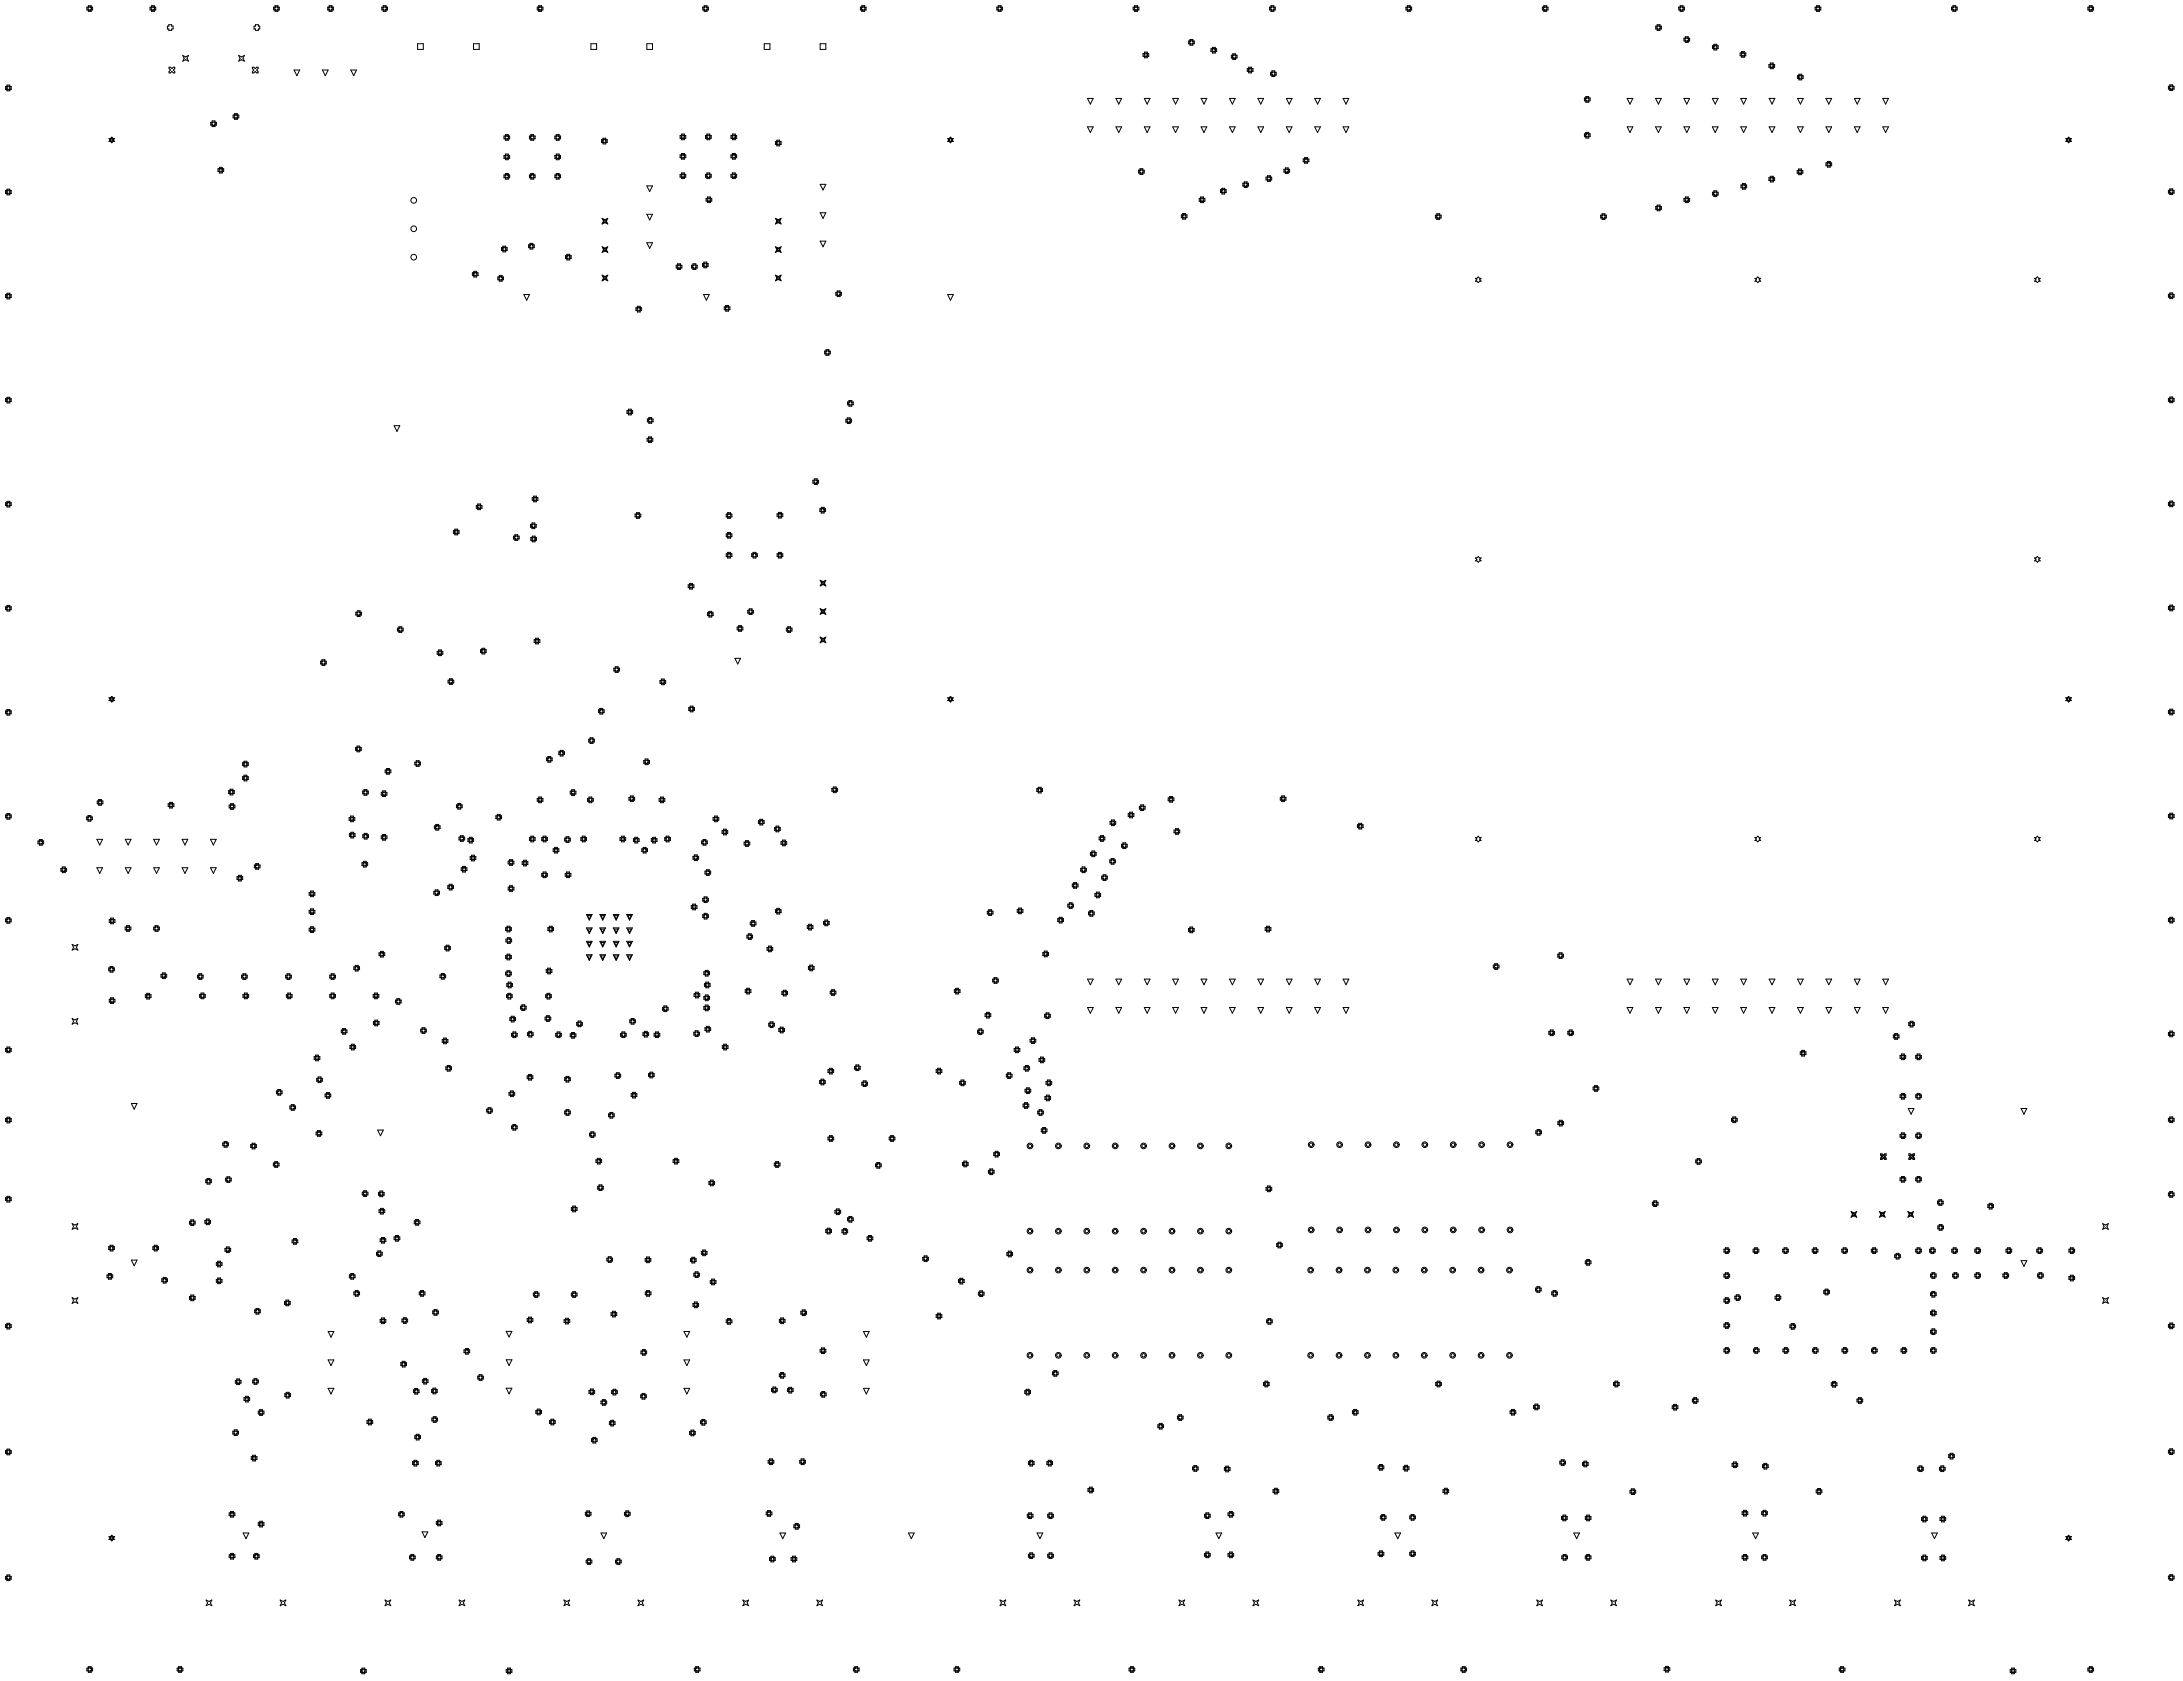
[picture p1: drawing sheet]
<svg xmlns="http://www.w3.org/2000/svg" width="650mm" height="500mm" viewBox="0 0 650 500" stroke-linecap="round" stroke-linejoin="round" font-family="sans-serif">
<g fill="none" stroke="#000" stroke-width=".3">
<path d="M25.9 2.1h.4v-.4h.8v.4h.5v.9h-.5v.4h-.8v-.4h-.4zM26.2 2.3h.3v-.3h.5v.3h.2v.5h-.2v.3h-.5v-.3h-.3zM44.7 2.1h.4v-.4h.8v.4h.5v.9h-.5v.4h-.8v-.4h-.4zM45 2.3h.3v-.3h.5v.3h.2v.5h-.2v.3h-.5v-.3h-.3zM50.3 7.4h.8v.4h.4v.8h-.4v.4h-.8v-.4h-.5v-.8h.5zM54.4 16.5l.9 .4 .8-.4-.4 .9 .4 .8-.8-.4-.9 .4 .4-.8zM71.1 16.5l.8 .4 .8-.4-.4 .9 .4 .8-.8-.4-.8 .4 .4-.8zM76.1 7.4h.8v.4h.4v.8h-.4v.4h-.8v-.4h-.5v-.8h.5zM81.9 1.7h.8v.4h.4v.9h-.4v.4h-.8v-.4h-.4v-.9h.4zM82 2h.6v.3h.2v.5h-.2v.3h-.6v-.3h-.2v-.5h.2zM98 1.7h.8v.4h.4v.9h-.4v.4h-.8v-.4h-.4v-.9h.4zM98.1 2h.6v.3h.2v.5h-.2v.3h-.6v-.3h-.2v-.5h.2z"/>
<path d="M113.7 2.1h.4v-.4h.8v.4h.4v.9h-.4v.4h-.8v-.4h-.4zM114 2.3h.2v-.3h.6v.3h.2v.5h-.2v.3h-.6v-.3h-.2zM124.3 13h1.7v1.7h-1.7zM141 13h1.6v1.7h-1.6zM160.3 2.3h.2v-.3h.5v.3h.3v.5h-.3v.3h-.5v-.3h-.2zM160.3 1.7h.9v.4h.4v.9h-.4v.4h-.9v-.4h-.4v-.9h.4zM175.9 13h1.7v1.7h-1.7zM192.5 13h1.7v1.7h-1.7zM209.6 1.7h.9v.4h.4v.9h-.4v.4h-.9v-.4h-.4v-.9h.4zM209.8 2h.5v.3h.2v.5h-.2v.3h-.5v-.3h-.3v-.5h.3zM227.5 13h1.7v1.7h-1.7zM244.1 13h1.7v1.7h-1.7z"/>
<path d="M256.1 2.1h.4v-.4h.9v.4h.4v.9h-.4v.4h-.9v-.4h-.4zM256.5 2.3h.2v-.3h.5v.3h.3v.5h-.3v.3h-.5v-.3h-.2zM296.7 2.1h.4v-.4h.9v.4h.4v.9h-.4v.4h-.9v-.4h-.4zM297.1 2.3h.2v-.3h.5v.3h.3v.5h-.3v.3h-.5v-.3h-.2zM337.3 2.1h.4v-.4h.9v.4h.4v.9h-.4v.4h-.9v-.4h-.4zM337.9 2h.5v.3h.3v.5h-.3v.3h-.5v-.3h-.2v-.5h.2zM340.7 15.5h.8v.4h.4v.9h-.4v.4h-.8v-.4h-.5v-.9h.5zM340.8 15.8h.5v.3h.3v.5h-.3v.3h-.5v-.3h-.2v-.5h.2zM353.8 12.2h.4v-.4h.9v.4h.4v.8h-.4v.5h-.9v-.5h-.4zM354.2 12.4h.2v-.3h.5v.3h.3v.5h-.3v.2h-.5v-.2h-.2zM360.5 14.5h.4v-.4h.8v.4h.5v.9h-.5v.4h-.8v-.4h-.4zM361.1 14.4h.5v.3h.2v.5h-.2v.2h-.5v-.2h-.3v-.5h.3z"/>
<path d="M366.9 16.6h.2v-.3h.5v.3h.3v.5h-.3v.3h-.5v-.3h-.2zM367 16h.8v.4h.4v.9h-.4v.4h-.8v-.4h-.5v-.9h.5zM377.9 2.1h.4v-.4h.9v.4h.4v.9h-.4v.4h-.9v-.4h-.4zM378.5 2h.5v.3h.3v.5h-.3v.3h-.5v-.3h-.2v-.5h.2zM418.5 2.1h.4v-.4h.9v.4h.4v.9h-.4v.4h-.9v-.4h-.4zM418.9 2.3h.2v-.3h.5v.3h.3v.5h-.3v.3h-.5v-.3h-.2zM459.1 2.1h.4v-.4h.9v.4h.4v.9h-.4v.4h-.9v-.4h-.4zM459.5 2.3h.2v-.3h.5v.3h.3v.5h-.3v.3h-.5v-.3h-.2zM493.2 7.9h.3v-.2h.5v.2h.2v.6h-.2v.2h-.5v-.2h-.3zM493.3 7.4h.8v.4h.5v.8h-.5v.4h-.8v-.4h-.4v-.8h.4zM499.7 2.1h.4v-.4h.9v.4h.4v.9h-.4v.4h-.9v-.4h-.4zM500.3 2h.5v.3h.3v.5h-.3v.3h-.5v-.3h-.2v-.5h.2z"/>
<path d="M501.3 11.4h.4v-.5h.8v.5h.5v.8h-.5v.4h-.8v-.4h-.4zM501.9 11.3h.5v.2h.2v.5h-.2v.3h-.5v-.3h-.3v-.5h.3zM509.8 13.6h.4v-.4h.8v.4h.4v.8h-.4v.5h-.8v-.5h-.4zM510.3 13.5h.6v.3h.2v.5h-.2v.2h-.6v-.2h-.2v-.5h.2zM518.4 15.3h.9v.5h.4v.8h-.4v.4h-.9v-.4h-.4v-.8h.4zM518.6 15.7h.5v.2h.2v.5h-.2v.3h-.5v-.3h-.3v-.5h.3zM526.6 19.2h.4v-.4h.8v.4h.5v.8h-.5v.4h-.8v-.4h-.4zM526.9 19.3h.3v-.2h.5v.2h.2v.6h-.2v.2h-.5v-.2h-.3zM540.3 2.1h.4v-.4h.9v.4h.4v.9h-.4v.4h-.9v-.4h-.4zM540.9 2h.5v.3h.3v.5h-.3v.3h-.5v-.3h-.2v-.5h.2zM580.9 2.1h.4v-.4h.9v.4h.4v.9h-.4v.4h-.9v-.4h-.4zM581.5 2h.5v.3h.3v.5h-.3v.3h-.5v-.3h-.3v-.5h.3z"/>
<path d="M621.5 2.1h.4v-.4h.9v.4h.4v.9h-.4v.4h-.9v-.4h-.4zM621.8 2.3h.3v-.3h.5v.3h.3v.5h-.3v.3h-.5v-.3h-.3zM1.7 25.8h.4v-.5h.8v.5h.4v.8h-.4v.4h-.8v-.4h-.4zM2 25.9h.2v-.2h.6v.2h.2v.5h-.2v.3h-.6v-.3h-.2zM50.3 20h.5l.4 .4 .4-.4h.4v.4l-.4 .4 .4 .5v.4h-.4l-.4-.4-.4 .4h-.5v-.4l.5-.5-.5-.4zM63.2 36h.8v.4h.4v.8h-.4v.5h-.8v-.5h-.5v-.8h.5zM63.3 36.3h.5v.3h.3v.5h-.3v.2h-.5v-.2h-.2v-.5h.2zM69.4 34.2h.4v-.4h.9v.4h.4v.9h-.4v.4h-.9v-.4h-.4zM69.7 34.4h.3v-.2h.5v.2h.2v.5h-.2v.3h-.5v-.3h-.3zM75.1 20h.5l.4 .4 .4-.4h.4v.4l-.4 .4 .4 .5v.4h-.4l-.4-.4-.4 .4h-.5v-.4l.5-.5-.5-.4zM87.5 20.8h1.7l-.8 1.7zM96 20.8h1.7l-.9 1.7z"/>
<path d="M104.4 20.8h1.7l-.8 1.7zM202.9 39.9h.8v.4h.4v.9h-.4v.4h-.8v-.4h-.5v-.9h.5zM210.4 39.9h.9v.4h.4v.9h-.4v.4h-.9v-.4h-.4v-.9h.4zM218 39.9h.9v.4h.4v.9h-.4v.4h-.9v-.4h-.4v-.9h.4zM323.7 29.3h1.7l-.8 1.7zM323.7 37.7h1.7l-.8 1.7zM332.2 37.7h1.7l-.9 1.7zM332.2 29.3h1.7l-.9 1.7zM340.6 37.7h1.7l-.8 1.7zM340.6 29.3h1.7l-.8 1.7zM349.1 37.7h1.7l-.9 1.7zM349.1 29.3h1.7l-.9 1.7z"/>
<path d="M357.5 37.7h1.7l-.8 1.7zM357.5 29.3h1.7l-.8 1.7zM366 37.7h1.7l-.9 1.7zM366 29.3h1.7l-.9 1.7zM371.6 20.6h.3v-.3h.5v.3h.2v.5h-.2v.3h-.5v-.3h-.3zM371.7 20h.9v.4h.4v.9h-.4v.4h-.9v-.4h-.4v-.9h.4zM374.4 37.7h1.7l-.8 1.7zM374.4 29.3h1.7l-.8 1.7zM378.2 21.5h.4v-.4h.9v.4h.4v.9h-.4v.4h-.9v-.4h-.4zM378.5 21.7h.3v-.3h.5v.3h.2v.5h-.2v.2h-.5v-.2h-.3zM382.9 37.7h1.7l-.9 1.7zM382.9 29.3h1.7l-.9 1.7z"/>
<path d="M391.4 29.3h1.6l-.8 1.7zM391.4 37.7h1.6l-.8 1.7zM399.8 37.7h1.7l-.8 1.7zM399.8 29.3h1.7l-.8 1.7zM472 29.3h.2v-.2h.5v.2h.3v.5h-.3v.3h-.5v-.3h-.2zM472.1 39.4h.8v.4h.4v.9h-.4v.4h-.8v-.4h-.5v-.9h.5zM472.1 28.7h.8v.5h.4v.8h-.4v.4h-.8v-.4h-.5v-.8h.5zM472.2 39.7h.5v.3h.3v.5h-.3v.2h-.5v-.2h-.2v-.5h.2zM484.4 37.7h1.6l-.8 1.7zM484.4 29.3h1.6l-.8 1.7zM492.8 37.7h1.7l-.8 1.7zM492.8 29.3h1.7l-.8 1.7z"/>
<path d="M501.3 37.7h1.7l-.9 1.7zM501.3 29.3h1.7l-.9 1.7zM509.7 37.7h1.7l-.8 1.7zM509.7 29.3h1.7l-.8 1.7zM518.2 37.7h1.7l-.9 1.7zM518.2 29.3h1.7l-.9 1.7zM526.6 37.7h1.7l-.8 1.7zM526.6 29.3h1.7l-.8 1.7zM535.1 22.5h.4v-.4h.8v.4h.4v.9h-.4v.4h-.8v-.4h-.4zM535.1 37.7h1.7l-.9 1.7zM535.1 29.3h1.7l-.9 1.7zM535.6 22.4h.6v.3h.2v.5h-.2v.2h-.6v-.2h-.2v-.5h.2z"/>
<path d="M543.5 37.7h1.7l-.8 1.7zM543.5 29.3h1.7l-.8 1.7zM552 37.7h1.7l-.9 1.7zM552 29.3h1.7l-.9 1.7zM560.4 37.7h1.7l-.8 1.7zM560.4 29.3h1.7l-.8 1.7zM645.5 25.7h.4v-.5h.8v.5h.5v.8h-.5v.4h-.8v-.4h-.4zM646.1 25.6h.5v.2h.2v.5h-.2v.3h-.5v-.3h-.3v-.5h.3zM1.7 56.7h.4v-.4h.8v.4h.4v.9h-.4v.4h-.8v-.4h-.4zM2 56.9h.2v-.3h.6v.3h.2v.5h-.2v.2h-.6v-.2h-.2zM32.4 41.2h.5l.4-.4 .4 .4h.4l-.4 .5 .4 .4h-.4l-.4 .4-.4-.4h-.5l.5-.4zM32.8 41.4l.5-.3 .5 .3-.3 .3 .3 .2-.5 .3-.5-.3 .2-.2z"/>
<path d="M64.9 50.2h.4v-.4h.9v.4h.4v.9h-.4v.4h-.9v-.4h-.4zM65.2 50.4h.3v-.3h.5v.3h.2v.5h-.2v.2h-.5v-.2h-.3zM150.4 40.6h.2v-.2h.5v.2h.3v.6h-.3v.2h-.5v-.2h-.2zM150.4 46.4h.2v-.2h.5v.2h.3v.5h-.3v.3h-.5v-.3h-.2zM150.4 52.2h.2v-.2h.5v.2h.3v.5h-.3v.3h-.5v-.3h-.2zM150.4 40.1h.9v.4h.4v.8h-.4v.4h-.9v-.4h-.4v-.8h.4zM150.4 45.8h.9v.5h.4v.8h-.4v.4h-.9v-.4h-.4v-.8h.4zM150.4 51.6h.9v.4h.4v.9h-.4v.4h-.9v-.4h-.4v-.9h.4zM157.9 40.6h.3v-.2h.5v.2h.2v.6h-.2v.2h-.5v-.2h-.3zM157.9 52.2h.3v-.2h.5v.2h.2v.5h-.2v.3h-.5v-.3h-.3zM158 51.6h.9v.4h.4v.9h-.4v.4h-.9v-.4h-.4v-.9h.4zM158 40.1h.9v.4h.4v.8h-.4v.4h-.9v-.4h-.4v-.8h.4z"/>
<path d="M165.6 51.6h.8v.4h.5v.9h-.5v.4h-.8v-.4h-.4v-.9h.4zM165.6 45.8h.8v.5h.5v.8h-.5v.4h-.8v-.4h-.4v-.8h.4zM165.6 40.1h.8v.4h.5v.8h-.5v.4h-.8v-.4h-.4v-.8h.4zM165.8 40.4h.5v.2h.2v.6h-.2v.2h-.5v-.2h-.3v-.6h.3zM165.8 52h.5v.2h.2v.5h-.2v.3h-.5v-.3h-.3v-.5h.3zM165.8 46.2h.5v.2h.2v.5h-.2v.3h-.5v-.3h-.3v-.5h.3zM179.1 41.6h.4v-.5h.8v.5h.5v.8h-.5v.4h-.8v-.4h-.4zM179.7 41.5h.5v.2h.2v.5h-.2v.3h-.5v-.3h-.3v-.5h.3zM192.5 55.3h1.7l-.8 1.7zM202.8 40.5h.2v-.3h.5v.3h.3v.5h-.3v.2h-.5v-.2h-.2zM202.8 52h.2v-.2h.5v.2h.3v.6h-.3v.2h-.5v-.2h-.2zM202.8 46.3h.2v-.3h.5v.3h.3v.5h-.3v.2h-.5v-.2h-.2z"/>
<path d="M202.9 45.7h.8v.4h.4v.8h-.4v.5h-.8v-.5h-.5v-.8h.5zM202.9 51.5h.8v.4h.4v.8h-.4v.4h-.8v-.4h-.5v-.8h.5zM210.2 59h.4v-.4h.9v.4h.4v.9h-.4v.4h-.9v-.4h-.4zM210.4 40.5h.2v-.3h.5v.3h.3v.5h-.3v.2h-.5v-.2h-.2zM210.4 52h.2v-.2h.5v.2h.3v.6h-.3v.2h-.5v-.2h-.2zM210.4 51.5h.9v.4h.4v.8h-.4v.4h-.9v-.4h-.4v-.8h.4zM210.5 59.2h.3v-.2h.5v.2h.2v.5h-.2v.3h-.5v-.3h-.3zM217.6 46.1h.4v-.4h.9v.4h.4v.8h-.4v.5h-.9v-.5h-.4zM217.6 51.9h.4v-.4h.9v.4h.4v.8h-.4v.4h-.9v-.4h-.4zM217.9 40.5h.3v-.3h.5v.3h.2v.5h-.2v.2h-.5v-.2h-.3zM217.9 52h.3v-.2h.5v.2h.2v.6h-.2v.2h-.5v-.2h-.3zM217.9 46.3h.3v-.3h.5v.3h.2v.5h-.2v.2h-.5v-.2h-.3z"/>
<path d="M230.8 42.1h.4v-.4h.9v.4h.4v.9h-.4v.4h-.9v-.4h-.4zM231.4 42.1h.5v.2h.3v.5h-.3v.3h-.5v-.3h-.2v-.5h.2zM244.1 54.9h1.7l-.8 1.6zM282.1 41.2h.4l.4-.4 .5 .4h.4l-.4 .5 .4 .4h-.4l-.5 .4-.4-.4h-.4l.4-.4zM282.4 41.4l.5-.3 .5 .3-.2 .3 .2 .2-.5 .3-.5-.3 .3-.2zM338.9 50.6h.4v-.4h.9v.4h.4v.9h-.4v.4h-.9v-.4h-.4zM339.3 50.8h.2v-.3h.5v.3h.3v.5h-.3v.3h-.5v-.3h-.2zM357 59h.4v-.4h.8v.4h.5v.9h-.5v.4h-.8v-.4h-.4zM357.3 59.2h.3v-.2h.5v.2h.2v.5h-.2v.3h-.5v-.3h-.3zM363.3 56.5h.4v-.5h.9v.5h.4v.8h-.4v.4h-.9v-.4h-.4zM363.6 56.6h.3v-.2h.5v.2h.3v.5h-.3v.3h-.5v-.3h-.3zM370.3 54.7h.2v-.2h.6v.2h.2v.5h-.2v.3h-.6v-.3h-.2z"/>
<path d="M370.4 54.1h.8v.4h.4v.9h-.4v.4h-.8v-.4h-.4v-.9h.4zM376.9 52.7h.4v-.4h.8v.4h.5v.9h-.5v.4h-.8v-.4h-.4zM377.5 52.6h.5v.3h.2v.5h-.2v.2h-.5v-.2h-.3v-.5h.3zM382.2 50.4h.4v-.4h.9v.4h.4v.8h-.4v.5h-.9v-.5h-.4zM382.8 50.3h.5v.3h.2v.5h-.2v.2h-.5v-.2h-.3v-.5h.3zM388.3 47.5h.2v-.3h.5v.3h.3v.5h-.3v.2h-.5v-.2h-.2zM388.4 46.9h.8v.4h.4v.8h-.4v.5h-.8v-.5h-.5v-.8h.5zM501.3 59h.4v-.4h.8v.4h.5v.9h-.5v.4h-.8v-.4h-.4zM501.9 59h.5v.2h.2v.5h-.2v.3h-.5v-.3h-.3v-.5h.3zM509.8 57.2h.4v-.4h.8v.4h.4v.9h-.4v.4h-.8v-.4h-.4zM510.3 57.1h.6v.3h.2v.5h-.2v.2h-.6v-.2h-.2v-.5h.2zM518.2 55h.5v-.4h.8v.4h.4v.9h-.4v.4h-.8v-.4h-.5z"/>
<path d="M518.8 55h.5v.2h.3v.5h-.3v.3h-.5v-.3h-.2v-.5h.2zM527 52.5h.8v.4h.5v.8h-.5v.4h-.8v-.4h-.4v-.8h.4zM527.2 52.8h.5v.2h.2v.6h-.2v.2h-.5v-.2h-.3v-.6h.3zM535 50.7h.4v-.4h.8v.4h.5v.9h-.5v.4h-.8v-.4h-.4zM535.6 50.6h.5v.3h.2v.5h-.2v.2h-.5v-.2h-.3v-.5h.3zM543.5 48.5h.5v-.5h.8v.5h.4v.8h-.4v.4h-.8v-.4h-.5zM543.9 48.6h.2v-.2h.5v.2h.3v.5h-.3v.3h-.5v-.3h-.2zM614.9 41.2h.5l.4-.4 .4 .4h.4l-.4 .5 .4 .4h-.4l-.4 .4-.4-.4h-.5l.5-.4zM615.3 41.4l.5-.3 .5 .3-.3 .3 .3 .2-.5 .3-.5-.3 .2-.2zM645.5 56.6h.4v-.4h.8v.4h.5v.9h-.5v.4h-.8v-.4h-.4zM645.8 56.8h.3v-.3h.5v.3h.2v.5h-.2v.3h-.5v-.3h-.3zM149.6 73.9h.3v-.3h.5v.3h.2v.5h-.2v.2h-.5v-.2h-.3z"/>
<path d="M149.7 73.3h.8v.4h.5v.8h-.5v.4h-.8v-.4h-.4v-.8h.4zM157.3 72.8h.5v-.4h.8v.4h.4v.9h-.4v.4h-.8v-.4h-.5zM157.9 72.8h.5v.2h.3v.5h-.3v.3h-.5v-.3h-.2v-.5h.2zM168.8 75.7h.8v.4h.4v.8h-.4v.5h-.8v-.5h-.5v-.8h.5zM168.9 76h.5v.3h.3v.5h-.3v.2h-.5v-.2h-.2v-.5h.2zM179.2 73.4l.9 .4 .8-.4-.4 .9 .4 .8-.8-.4-.9 .4 .5-.8zM179.2 65l.9 .4 .8-.4-.4 .8 .4 .9-.8-.5-.9 .5 .5-.9zM179.6 73.8l.5 .2 .5-.2-.3 .5 .3 .5-.5-.3-.5 .3 .2-.5zM179.6 65.3l.5 .3 .5-.3-.3 .5 .3 .5-.5-.2-.5 .2 .2-.5zM192.5 72.2h1.7l-.8 1.7zM192.5 63.8h1.7l-.8 1.7zM201.3 78.9h.4v-.4h.8v.4h.5v.9h-.5v.4h-.8v-.4h-.4z"/>
<path d="M201.6 79.1h.3v-.3h.5v.3h.2v.5h-.2v.3h-.5v-.3h-.3zM205.9 78.9h.4v-.4h.8v.4h.4v.9h-.4v.4h-.8v-.4h-.4zM206.2 79.1h.2v-.3h.6v.3h.2v.5h-.2v.3h-.6v-.3h-.2zM209.4 78.6h.3v-.3h.5v.3h.3v.5h-.3v.3h-.5v-.3h-.3zM209.5 78h.9v.4h.4v.9h-.4v.4h-.9v-.4h-.4v-.9h.4zM230.8 73.4l.9 .4 .8-.4-.4 .9 .4 .8-.8-.4-.9 .4 .4-.8zM230.8 65l.9 .4 .8-.4-.4 .8 .4 .9-.8-.5-.9 .5 .4-.9zM231.2 73.8l.5 .2 .5-.2-.3 .5 .3 .5-.5-.3-.5 .3 .2-.5zM231.2 65.3l.5 .3 .5-.3-.3 .5 .3 .5-.5-.2-.5 .2 .2-.5zM244.1 71.8h1.7l-.8 1.7zM244.1 63.3h1.7l-.8 1.7zM351.6 63.9h.5v-.4h.8v.4h.4v.9h-.4v.4h-.8v-.4h-.5z"/>
<path d="M352.2 63.9h.5v.2h.3v.5h-.3v.3h-.5v-.3h-.2v-.5h.2zM427.3 64h.4v-.4h.9v.4h.4v.9h-.4v.4h-.9v-.4h-.4zM427.6 64.2h.3v-.3h.5v.3h.2v.5h-.2v.3h-.5v-.3h-.3zM476.8 64.2h.3v-.3h.5v.3h.2v.5h-.2v.3h-.5v-.3h-.3zM476.9 63.6h.8v.4h.5v.9h-.5v.4h-.8v-.4h-.4v-.9h.4zM493.3 61h.8v.4h.5v.9h-.5v.4h-.8v-.4h-.4v-.9h.4zM493.5 61.4h.5v.2h.2v.5h-.2v.3h-.5v-.3h-.3v-.5h.3zM2.1 87.3h.8v.4h.4v.8h-.4v.4h-.8v-.4h-.4v-.8h.4zM2.2 87.6h.6v.3h.2v.5h-.2v.2h-.6v-.2h-.2v-.5h.2zM141 81.3h.2v-.2h.5v.2h.3v.5h-.3v.3h-.5v-.3h-.2zM141 80.7h.9v.5h.4v.8h-.4v.4h-.9v-.4h-.4v-.8h.4zM148.2 82.4h.4v-.4h.9v.4h.4v.9h-.4v.4h-.9v-.4h-.4z"/>
<path d="M148.5 82.6h.3v-.3h.5v.3h.2v.5h-.2v.2h-.5v-.2h-.3zM155.9 87.7h1.7l-.8 1.6zM179.2 81.9l.9 .4 .8-.4-.4 .8 .4 .9-.8-.5-.9 .5 .5-.9zM179.6 82.2l.5 .3 .5-.3-.3 .5 .3 .5-.5-.2-.5 .2 .2-.5zM189.3 91.6h.4v-.5h.9v.5h.4v.8h-.4v.4h-.9v-.4h-.4zM189.6 91.7h.3v-.2h.5v.2h.3v.5h-.3v.3h-.5v-.3h-.3zM209.4 87.7h1.7l-.8 1.6zM215.6 91.3h.4v-.4h.9v.4h.4v.9h-.4v.4h-.9v-.4h-.4zM215.9 91.5h.3v-.3h.5v.3h.2v.5h-.2v.3h-.5v-.3h-.3zM230.8 81.9l.9 .4 .8-.4-.4 .8 .4 .9-.8-.5-.9 .5 .4-.9zM231.2 82.2l.5 .3 .5-.3-.3 .5 .3 .5-.5-.2-.5 .2 .2-.5zM248.8 87h.4v-.4h.9v.4h.4v.8h-.4v.5h-.9v-.5h-.4z"/>
<path d="M249.4 86.9h.5v.3h.2v.5h-.2v.2h-.5v-.2h-.3v-.5h.3zM282.1 87.7h1.7l-.9 1.6zM439.2 82.8h.4l.4-.4 .5 .4h.4l-.4 .5 .4 .4h-.4l-.5 .4-.4-.4h-.4l.4-.4zM522.4 82.8h.4l.4-.4 .5 .4h.4l-.4 .5 .4 .4h-.4l-.5 .4-.4-.4h-.4l.4-.4zM605.6 82.8h.4l.5-.4 .4 .4h.4l-.4 .5 .4 .4h-.4l-.4 .4-.5-.4h-.4l.4-.4zM645.5 87.6h.4v-.4h.8v.4h.5v.8h-.5v.5h-.8v-.5h-.4zM645.8 87.8h.3v-.3h.5v.3h.2v.5h-.2v.2h-.5v-.2h-.3zM1.7 118.6h.4v-.4h.8v.4h.4v.9h-.4v.4h-.8v-.4h-.4zM2.2 118.6h.6v.2h.2v.5h-.2v.3h-.6v-.3h-.2v-.5h.2zM245.5 104.5h.4v-.5h.8v.5h.5v.8h-.5v.4h-.8v-.4h-.4zM246.1 104.4h.5v.2h.2v.5h-.2v.3h-.5v-.3h-.3v-.5h.3zM252.6 119.8h.3v-.3h.5v.3h.2v.5h-.2v.2h-.5v-.2h-.3z"/>
<path d="M252.7 119.2h.9v.4h.4v.9h-.4v.4h-.9v-.4h-.4v-.9h.4zM645.5 118.6h.4v-.5h.8v.5h.5v.8h-.5v.4h-.8v-.4h-.4zM646.1 118.5h.5v.2h.2v.5h-.2v.3h-.5v-.3h-.3v-.5h.3zM117.3 126.7h1.7l-.8 1.7zM186.6 122.2h.5v-.4h.8v.4h.4v.8h-.4v.5h-.8v-.5h-.5zM187.2 122.1h.5v.3h.3v.5h-.3v.2h-.5v-.2h-.2v-.5h.2zM192.6 130.4h.4v-.4h.9v.4h.4v.9h-.4v.4h-.9v-.4h-.4zM192.7 124.7h.4v-.4h.9v.4h.4v.8h-.4v.5h-.9v-.5h-.4zM193 130.6h.2v-.3h.5v.3h.3v.5h-.3v.3h-.5v-.3h-.2zM193 124.9h.3v-.3h.5v.3h.3v.5h-.3v.2h-.5v-.2h-.3zM251.8 124.8h.4v-.5h.9v.5h.4v.8h-.4v.4h-.9v-.4h-.4zM252.1 124.9h.3v-.2h.5v.2h.2v.5h-.2v.3h-.5v-.3h-.3z"/>
<path d="M1.7 149.6h.4v-.4h.8v.4h.4v.9h-.4v.4h-.8v-.4h-.4zM2.2 149.5h.6v.3h.2v.5h-.2v.2h-.6v-.2h-.2v-.5h.2zM135.4 157.5h.8v.4h.5v.8h-.5v.5h-.8v-.5h-.4v-.8h.4zM135.6 157.8h.5v.3h.2v.5h-.2v.2h-.5v-.2h-.3v-.5h.3zM141.8 150.4h.4v-.4h.9v.4h.4v.8h-.4v.5h-.9v-.5h-.4zM142.4 150.3h.5v.3h.2v.5h-.2v.2h-.5v-.2h-.3v-.5h.3zM153.3 159.1h.8v.5h.4v.8h-.4v.4h-.8v-.4h-.4v-.8h.4zM153.4 159.5h.5v.2h.3v.5h-.3v.3h-.5v-.3h-.2v-.5h.2zM158.3 156.2h.2v-.2h.5v.2h.3v.5h-.3v.3h-.5v-.3h-.2zM158.3 155.6h.9v.4h.4v.9h-.4v.4h-.9v-.4h-.4v-.9h.4zM158.4 148.1h.4v-.5h.9v.5h.4v.8h-.4v.4h-.9v-.4h-.4zM158.4 159.5h.9v.5h.4v.8h-.4v.4h-.9v-.4h-.4v-.8h.4z"/>
<path d="M159 148h.5v.2h.3v.5h-.3v.3h-.5v-.3h-.2v-.5h.2zM189.5 152.6h.8v.4h.4v.8h-.4v.4h-.8v-.4h-.5v-.8h.5zM189.6 152.9h.5v.3h.3v.5h-.3v.2h-.5v-.2h-.2v-.5h.2zM216.2 158.9h.4v-.4h.8v.4h.5v.8h-.5v.5h-.8v-.5h-.4zM216.2 153h.4v-.4h.8v.4h.5v.8h-.5v.4h-.8v-.4h-.4zM216.5 159.1h.3v-.3h.5v.3h.2v.5h-.2v.2h-.5v-.2h-.3zM216.5 153.2h.3v-.3h.5v.3h.2v.5h-.2v.2h-.5v-.2h-.3zM231.3 152.9h.4v-.4h.9v.4h.4v.8h-.4v.5h-.9v-.5h-.4zM231.9 152.8h.5v.3h.3v.5h-.3v.2h-.5v-.2h-.2v-.5h.2zM242 142.9h.4v-.4h.8v.4h.5v.9h-.5v.4h-.8v-.4h-.4zM242.3 143.1h.3v-.3h.5v.3h.2v.5h-.2v.2h-.5v-.2h-.3zM244.1 151.4h.4v-.4h.8v.4h.4v.8h-.4v.5h-.8v-.5h-.4z"/>
<path d="M244.4 151.6h.2v-.3h.6v.3h.2v.5h-.2v.2h-.6v-.2h-.2zM645.9 149.1h.8v.4h.5v.9h-.5v.4h-.8v-.4h-.4v-.9h.4zM646.1 149.4h.5v.3h.2v.5h-.2v.3h-.5v-.3h-.3v-.5h.3zM158.3 160.1h.3v-.2h.5v.2h.3v.5h-.3v.3h-.5v-.3h-.3zM204.9 174h.4v-.4h.8v.4h.5v.9h-.5v.4h-.8v-.4h-.4zM205.2 174.2h.3v-.3h.5v.3h.2v.5h-.2v.3h-.5v-.3h-.3zM216.5 165h.3v-.3h.5v.3h.2v.5h-.2v.2h-.5v-.2h-.3zM216.6 164.4h.8v.4h.5v.8h-.5v.5h-.8v-.5h-.4v-.8h.4zM224.1 165h.2v-.3h.5v.3h.3v.5h-.3v.2h-.5v-.2h-.2zM224.2 164.4h.8v.4h.4v.8h-.4v.5h-.8v-.5h-.5v-.8h.5zM231.7 164.4h.9v.4h.4v.8h-.4v.5h-.9v-.5h-.4v-.8h.4zM231.9 164.7h.5v.3h.3v.5h-.3v.2h-.5v-.2h-.2v-.5h.2z"/>
<path d="M244.1 172.7l.9 .4 .8-.4-.4 .8 .4 .9-.8-.5-.9 .5 .5-.9zM244.5 173l.5 .3 .5-.3-.3 .5 .3 .5-.5-.2-.5 .2 .2-.5zM439.2 166h.4l.4-.4 .5 .4h.4l-.4 .5 .4 .4h-.4l-.5 .4-.4-.4h-.4l.4-.4zM605.6 166h.4l.5-.4 .4 .4h.4l-.4 .5 .4 .4h-.4l-.4 .4-.5-.4h-.4l.4-.4zM1.7 180.6h.4v-.4h.8v.4h.4v.8h-.4v.4h-.8v-.4h-.4zM2.2 180.5h.6v.2h.2v.6h-.2v.2h-.6v-.2h-.2v-.6h.2zM95.9 196.3h.8v.5h.4v.8h-.4v.4h-.8v-.4h-.5v-.8h.5zM96 196.7h.5v.2h.3v.5h-.3v.3h-.5v-.3h-.2v-.5h.2zM106.3 181.8h.9v.4h.4v.8h-.4v.5h-.9v-.5h-.4v-.8h.4zM106.5 182.1h.5v.3h.3v.5h-.3v.2h-.5v-.2h-.2v-.5h.2zM118.3 186.9h.4v-.4h.9v.4h.4v.9h-.4v.4h-.9v-.4h-.4zM118.7 187.1h.2v-.3h.5v.3h.3v.5h-.3v.3h-.5v-.3h-.2z"/>
<path d="M130.1 193.8h.5v-.4h.8v.4h.4v.9h-.4v.4h-.8v-.4h-.5zM130.5 194h.2v-.2h.5v.2h.3v.5h-.3v.3h-.5v-.3h-.2zM143 193.3h.5v-.4h.8v.4h.4v.9h-.4v.4h-.8v-.4h-.5zM143.4 193.5h.2v-.2h.5v.2h.3v.5h-.3v.3h-.5v-.3h-.2zM159.3 190.5h.3v-.2h.5v.2h.3v.5h-.3v.3h-.5v-.3h-.3zM159.4 189.9h.9v.4h.4v.9h-.4v.4h-.9v-.4h-.4v-.9h.4zM183.1 199h.2v-.3h.5v.3h.3v.5h-.3v.3h-.5v-.3h-.2zM183.1 198.4h.9v.4h.4v.9h-.4v.4h-.9v-.4h-.4v-.9h.4zM211 181.9h.9v.5h.4v.8h-.4v.4h-.9v-.4h-.4v-.8h.4zM211.2 182.3h.5v.2h.3v.5h-.3v.3h-.5v-.3h-.3v-.5h.3zM218.8 195.9h1.6l-.8 1.7zM219.8 186.8h.2v-.3h.5v.3h.3v.5h-.3v.2h-.5v-.2h-.2z"/>
<path d="M219.9 186.2h.8v.4h.4v.8h-.4v.5h-.8v-.5h-.5v-.8h.5zM223 181.2h.9v.4h.4v.9h-.4v.4h-.9v-.4h-.4v-.9h.4zM223.2 181.5h.5v.3h.2v.5h-.2v.2h-.5v-.2h-.3v-.5h.3zM234.5 186.5h.8v.4h.5v.9h-.5v.4h-.8v-.4h-.4v-.9h.4zM234.7 186.8h.5v.3h.2v.5h-.2v.3h-.5v-.3h-.3v-.5h.3zM244.1 189.6l.9 .4 .8-.4-.4 .8 .4 .9-.8-.4-.9 .4 .5-.9zM244.1 181.1l.9 .5 .8-.5-.4 .9 .4 .8-.8-.4-.9 .4 .5-.8zM244.5 189.9l.5 .3 .5-.3-.3 .5 .3 .5-.5-.2-.5 .2 .2-.5zM244.5 181.5l.5 .2 .5-.2-.3 .5 .3 .5-.5-.3-.5 .3 .2-.5zM645.5 180.5h.4v-.4h.8v.4h.5v.8h-.5v.5h-.8v-.5h-.4zM645.8 180.7h.3v-.3h.5v.3h.2v.5h-.2v.2h-.5v-.2h-.3zM1.7 211.5h.4v-.4h.8v.4h.4v.9h-.4v.4h-.8v-.4h-.4z"/>
<path d="M2.2 211.5h.6v.2h.2v.5h-.2v.3h-.6v-.3h-.2v-.5h.2zM32.4 207.7h.5l.4-.5 .4 .5h.4l-.4 .4 .4 .4h-.4l-.4 .4-.4-.4h-.5l.5-.4zM32.8 207.8l.5-.2 .5 .2-.3 .3 .3 .2-.5 .3-.5-.3 .2-.2zM133.8 202h.8v.4h.5v.9h-.5v.4h-.8v-.4h-.4v-.9h.4zM134 202.3h.5v.3h.2v.5h-.2v.2h-.5v-.2h-.3v-.5h.3zM175.7 219.5h.8v.5h.4v.8h-.4v.4h-.8v-.4h-.5v-.8h.5zM178.1 211.2h.5v-.4h.8v.4h.4v.9h-.4v.4h-.8v-.4h-.5zM178.5 211.4h.2v-.3h.5v.3h.3v.5h-.3v.3h-.5v-.3h-.2zM196.8 202.7h.2v-.3h.6v.3h.2v.5h-.2v.2h-.6v-.2h-.2zM196.9 202.1h.8v.4h.4v.8h-.4v.5h-.8v-.5h-.4v-.8h.4zM205 210.6h.4v-.5h.9v.5h.4v.8h-.4v.4h-.9v-.4h-.4zM205.4 210.7h.2v-.2h.5v.2h.3v.5h-.3v.3h-.5v-.3h-.2z"/>
<path d="M282.1 207.7h.4l.4-.5 .5 .5h.4l-.4 .4 .4 .4h-.4l-.5 .4-.4-.4h-.4l.4-.4zM282.4 207.8l.5-.2 .5 .2-.2 .3 .2 .2-.5 .3-.5-.3 .3-.2zM614.9 207.7h.5l.4-.5 .4 .5h.4l-.4 .4 .4 .4h-.4l-.4 .4-.4-.4h-.5l.5-.4zM615.3 207.8l.5-.2 .5 .2-.3 .3 .3 .2-.5 .3-.5-.3 .2-.2zM645.5 211.5h.4v-.5h.8v.5h.5v.8h-.5v.4h-.8v-.4h-.4zM646.1 211.4h.5v.2h.2v.5h-.2v.3h-.5v-.3h-.3v-.5h.3zM28.9 238.4h.5v-.5h.8v.5h.4v.8h-.4v.4h-.8v-.4h-.5zM29.3 238.5h.2v-.2h.5v.2h.3v.5h-.3v.3h-.5v-.3h-.2zM50.1 239.2h.4v-.4h.8v.4h.5v.8h-.5v.5h-.8v-.5h-.4zM50.7 239.1h.5v.3h.2v.5h-.2v.2h-.5v-.2h-.3v-.5h.3zM68.4 235.4h.2v-.2h.6v.2h.2v.6h-.2v.2h-.6v-.2h-.2zM68.5 234.9h.8v.4h.4v.8h-.4v.4h-.8v-.4h-.4v-.8h.4z"/>
<path d="M68.6 239.2h.9v.4h.4v.8h-.4v.5h-.9v-.5h-.4v-.8h.4zM68.8 239.5h.5v.3h.3v.5h-.3v.2h-.5v-.2h-.2v-.5h.2zM72.2 227h.4v-.5h.9v.5h.4v.8h-.4v.4h-.9v-.4h-.4zM72.6 227.1h.2v-.2h.5v.2h.3v.5h-.3v.3h-.5v-.3h-.2zM72.6 230.7h.9v.4h.4v.9h-.4v.4h-.9v-.4h-.4v-.9h.4zM72.8 231h.5v.3h.3v.5h-.3v.2h-.5v-.2h-.2v-.5h.2zM106.3 222h.8v.5h.4v.8h-.4v.4h-.8v-.4h-.5v-.8h.5zM106.4 222.4h.5v.2h.3v.5h-.3v.3h-.5v-.3h-.2v-.5h.2zM108.3 235.6h.2v-.3h.5v.3h.3v.5h-.3v.2h-.5v-.2h-.2zM108.4 235h.8v.4h.4v.8h-.4v.5h-.8v-.5h-.5v-.8h.5zM113.5 235.8h.4v-.4h.9v.4h.4v.8h-.4v.4h-.9v-.4h-.4zM113.8 235.9h.3v-.2h.5v.2h.2v.6h-.2v.2h-.5v-.2h-.3z"/>
<path d="M115 229.3h.2v-.3h.6v.3h.2v.5h-.2v.2h-.6v-.2h-.2zM115.1 228.7h.8v.4h.4v.9h-.4v.4h-.8v-.4h-.4v-.9h.4zM123.9 226.4h.8v.4h.5v.8h-.5v.5h-.8v-.5h-.4v-.8h.4zM124.1 226.7h.5v.3h.2v.5h-.2v.2h-.5v-.2h-.3v-.5h.3zM136.2 239.7h.3v-.3h.5v.3h.2v.5h-.2v.3h-.5v-.3h-.3zM136.3 239.1h.8v.4h.5v.9h-.5v.4h-.8v-.4h-.4v-.9h.4zM160.3 237.8h.2v-.3h.5v.3h.3v.5h-.3v.2h-.5v-.2h-.2zM160.3 237.2h.9v.4h.4v.9h-.4v.4h-.9v-.4h-.4v-.9h.4zM162.7 225.5h.4v-.4h.8v.4h.5v.9h-.5v.4h-.8v-.4h-.4zM163 225.7h.3v-.2h.5v.2h.2v.5h-.2v.3h-.5v-.3h-.3zM166.3 223.7h.5v-.4h.8v.4h.4v.9h-.4v.4h-.8v-.4h-.5zM166.7 223.9h.2v-.3h.5v.3h.3v.5h-.3v.2h-.5v-.2h-.2z"/>
<path d="M169.7 235.4h.5v-.4h.8v.4h.4v.9h-.4v.4h-.8v-.4h-.5zM170.1 235.6h.2v-.2h.5v.2h.3v.5h-.3v.3h-.5v-.3h-.2zM175.2 237.8h.3v-.3h.5v.3h.3v.5h-.3v.2h-.5v-.2h-.3zM175.3 237.2h.9v.4h.4v.9h-.4v.4h-.9v-.4h-.4v-.9h.4zM175.6 220.1h.2v-.2h.5v.2h.3v.5h-.3v.3h-.5v-.3h-.2zM187.2 237.3h.4v-.4h.9v.4h.4v.8h-.4v.4h-.9v-.4h-.4zM187.6 237.4h.2v-.2h.5v.2h.3v.5h-.3v.3h-.5v-.3h-.2zM192.1 225.9h.8v.4h.4v.8h-.4v.5h-.8v-.5h-.5v-.8h.5zM192.2 226.2h.5v.3h.3v.5h-.3v.2h-.5v-.2h-.2v-.5h.2zM196.2 237.6h.4v-.4h.9v.4h.4v.9h-.4v.4h-.9v-.4h-.4zM196.5 237.8h.3v-.3h.5v.3h.3v.5h-.3v.2h-.5v-.2h-.3zM247.6 234.6h.5v-.4h.8v.4h.4v.9h-.4v.4h-.8v-.4h-.5z"/>
<path d="M248 234.8h.2v-.3h.5v.3h.3v.5h-.3v.2h-.5v-.2h-.2zM309 234.9h.2v-.3h.5v.3h.3v.5h-.3v.2h-.5v-.2h-.2zM309 234.3h.9v.4h.4v.8h-.4v.5h-.9v-.5h-.4v-.8h.4zM339.6 239.5h.8v.4h.5v.9h-.5v.4h-.8v-.4h-.4v-.9h.4zM339.8 239.9h.5v.2h.2v.5h-.2v.3h-.5v-.3h-.3v-.5h.3zM347.7 237.4h.5v-.4h.8v.4h.4v.9h-.4v.4h-.8v-.4h-.5zM348.3 237.4h.5v.2h.3v.5h-.3v.3h-.5v-.3h-.2v-.5h.2zM381.1 237.3h.4v-.4h.9v.4h.4v.8h-.4v.4h-.9v-.4h-.4zM381.7 237.2h.5v.2h.3v.5h-.3v.3h-.5v-.3h-.3v-.5h.3zM1.7 242.5h.4v-.4h.8v.4h.4v.9h-.4v.4h-.8v-.4h-.4zM2.2 242.4h.6v.3h.2v.5h-.2v.2h-.6v-.2h-.2v-.5h.2zM11.7 249.8h.9v.5h.4v.8h-.4v.4h-.9v-.4h-.4v-.8h.4z"/>
<path d="M11.9 250.2h.5v.2h.3v.5h-.3v.3h-.5v-.3h-.3v-.5h.3zM18.1 258.4h.5v-.4h.8v.4h.4v.9h-.4v.4h-.8v-.4h-.5zM18.7 258.3h.5v.3h.3v.5h-.3v.2h-.5v-.2h-.2v-.5h.2zM26.1 243.3h.3v-.3h.5v.3h.2v.5h-.2v.2h-.5v-.2h-.3zM26.2 242.7h.9v.4h.4v.8h-.4v.5h-.9v-.5h-.4v-.8h.4zM28.8 249.8h1.7l-.8 1.7zM28.8 258.2h1.7l-.8 1.7zM37.3 258.2h1.7l-.9 1.7zM37.3 249.8h1.7l-.9 1.7zM45.8 258.2h1.6l-.8 1.7zM45.8 249.8h1.6l-.8 1.7zM54.2 258.2h1.7l-.8 1.7z"/>
<path d="M54.2 249.8h1.7l-.8 1.7zM62.7 258.2h1.7l-.9 1.7zM62.7 249.8h1.7l-.9 1.7zM76.1 257h.9v.4h.4v.9h-.4v.4h-.9v-.4h-.4v-.9h.4zM76.3 257.3h.5v.3h.3v.5h-.3v.2h-.5v-.2h-.3v-.5h.3zM103.9 243.3h.4v-.5h.9v.5h.4v.8h-.4v.4h-.9v-.4h-.4zM104 248.1h.4v-.4h.9v.4h.4v.8h-.4v.5h-.9v-.5h-.4zM104.3 243.4h.2v-.2h.5v.2h.3v.5h-.3v.3h-.5v-.3h-.2zM104.6 248h.5v.3h.3v.5h-.3v.2h-.5v-.2h-.3v-.5h.3zM108 248.4h.4v-.4h.9v.4h.4v.9h-.4v.4h-.9v-.4h-.4zM108.1 256.9h.2v-.2h.5v.2h.3v.5h-.3v.3h-.5v-.3h-.2zM108.2 256.3h.8v.4h.4v.9h-.4v.4h-.8v-.4h-.5v-.9h.5z"/>
<path d="M108.3 248.6h.3v-.3h.5v.3h.3v.5h-.3v.3h-.5v-.3h-.3zM113.5 248.8h.4v-.5h.9v.5h.4v.8h-.4v.4h-.9v-.4h-.4zM113.8 248.9h.3v-.2h.5v.2h.2v.5h-.2v.3h-.5v-.3h-.3zM129.6 245.9h.3v-.2h.5v.2h.3v.5h-.3v.3h-.5v-.3h-.3zM129.7 245.3h.9v.5h.4v.8h-.4v.4h-.9v-.4h-.4v-.8h.4zM136.6 249.1h.4v-.4h.9v.4h.4v.9h-.4v.4h-.9v-.4h-.4zM137 249.3h.2v-.3h.5v.3h.3v.5h-.3v.2h-.5v-.2h-.2zM137.6 258.4h.3v-.2h.5v.2h.2v.5h-.2v.3h-.5v-.3h-.3zM137.7 257.8h.9v.4h.4v.9h-.4v.4h-.9v-.4h-.4v-.9h.4zM139.3 249.6h.4v-.4h.9v.4h.4v.8h-.4v.5h-.9v-.5h-.4zM139.6 249.8h.3v-.3h.5v.3h.2v.5h-.2v.2h-.5v-.2h-.3zM140.3 255.1h.2v-.3h.6v.3h.2v.5h-.2v.2h-.6v-.2h-.2z"/>
<path d="M140.4 254.5h.8v.4h.4v.9h-.4v.4h-.8v-.4h-.4v-.9h.4zM147.6 242.8h.4v-.5h.9v.5h.4v.8h-.4v.4h-.9v-.4h-.4zM147.9 242.9h.3v-.2h.5v.2h.3v.5h-.3v.3h-.5v-.3h-.3zM151.6 256.4h.3v-.2h.5v.2h.2v.5h-.2v.3h-.5v-.3h-.3zM151.7 255.8h.8v.4h.5v.9h-.5v.4h-.8v-.4h-.4v-.9h.4zM155.9 256h.8v.4h.4v.9h-.4v.4h-.8v-.4h-.5v-.9h.5zM156 256.3h.5v.3h.3v.5h-.3v.2h-.5v-.2h-.2v-.5h.2zM157.9 249.4h.3v-.2h.5v.2h.2v.5h-.2v.3h-.5v-.3h-.3zM158 248.8h.9v.5h.4v.8h-.4v.4h-.9v-.4h-.4v-.8h.4zM161.3 249.3h.4v-.5h.8v.5h.4v.8h-.4v.4h-.8v-.4h-.4zM161.6 249.4h.2v-.2h.6v.2h.2v.5h-.2v.3h-.6v-.3h-.2zM161.7 259.5h.8v.4h.4v.9h-.4v.4h-.8v-.4h-.4v-.9h.4z"/>
<path d="M165.1 252.2h.8v.4h.5v.8h-.5v.5h-.8v-.5h-.4v-.8h.4zM165.3 252.5h.5v.3h.2v.5h-.2v.2h-.5v-.2h-.3v-.5h.3zM168.1 249.4h.4v-.4h.8v.4h.5v.9h-.5v.4h-.8v-.4h-.4zM168.4 249.6h.3v-.3h.5v.3h.2v.5h-.2v.3h-.5v-.3h-.3zM168.7 259.5h.8v.4h.4v.9h-.4v.4h-.8v-.4h-.5v-.9h.5zM172.9 249.3h.4v-.5h.9v.5h.4v.8h-.4v.4h-.9v-.4h-.4zM173.2 249.4h.3v-.2h.5v.2h.3v.5h-.3v.3h-.5v-.3h-.3zM184.6 249.3h.4v-.5h.8v.5h.4v.8h-.4v.4h-.8v-.4h-.4zM184.9 249.4h.2v-.2h.6v.2h.2v.5h-.2v.3h-.6v-.3h-.2zM188.5 249.6h.5v-.4h.8v.4h.4v.8h-.4v.5h-.8v-.5h-.5zM188.9 249.8h.2v-.3h.5v.3h.3v.5h-.3v.2h-.5v-.2h-.2zM191.4 252.8h.2v-.3h.5v.3h.3v.5h-.3v.2h-.5v-.2h-.2z"/>
<path d="M191.5 252.2h.8v.4h.4v.8h-.4v.5h-.8v-.5h-.5v-.8h.5zM193.9 249.6h.4v-.4h.8v.4h.5v.8h-.5v.5h-.8v-.5h-.4zM194.2 249.8h.3v-.3h.5v.3h.2v.5h-.2v.2h-.5v-.2h-.3zM198.3 248.8h.8v.5h.5v.8h-.5v.4h-.8v-.4h-.4v-.8h.4zM198.5 249.2h.5v.2h.2v.5h-.2v.3h-.5v-.3h-.3v-.5h.3zM206.3 254.8h.4v-.4h.8v.4h.5v.9h-.5v.4h-.8v-.4h-.4zM206.6 255h.3v-.3h.5v.3h.2v.5h-.2v.3h-.5v-.3h-.3zM209.3 249.8h.8v.5h.4v.8h-.4v.4h-.8v-.4h-.4v-.8h.4zM209.4 250.2h.6v.2h.2v.5h-.2v.3h-.6v-.3h-.2v-.5h.2zM209.9 259.2h.4v-.4h.8v.4h.4v.9h-.4v.4h-.8v-.4h-.4zM210.4 259.2h.6v.2h.2v.5h-.2v.3h-.6v-.3h-.2v-.5h.2zM212.3 243.3h.4v-.5h.8v.5h.5v.8h-.5v.4h-.8v-.4h-.4z"/>
<path d="M212.6 243.4h.3v-.2h.5v.2h.2v.5h-.2v.3h-.5v-.3h-.3zM214.9 247.2h.5v-.4h.8v.4h.4v.8h-.4v.4h-.8v-.4h-.5zM215.5 247.1h.5v.2h.3v.6h-.3v.2h-.5v-.2h-.2v-.6h.2zM221.5 250.6h.4v-.4h.9v.4h.4v.8h-.4v.5h-.9v-.5h-.4zM222.1 250.5h.5v.3h.3v.5h-.3v.2h-.5v-.2h-.3v-.5h.3zM226.1 244.4h.3v-.2h.5v.2h.2v.5h-.2v.3h-.5v-.3h-.3zM226.2 243.8h.8v.4h.5v.9h-.5v.4h-.8v-.4h-.4v-.9h.4zM231 245.8h.8v.5h.5v.8h-.5v.4h-.8v-.4h-.4v-.8h.4zM231.2 246.2h.5v.2h.2v.5h-.2v.3h-.5v-.3h-.3v-.5h.3zM232.8 250.6h.3v-.3h.5v.3h.2v.5h-.2v.3h-.5v-.3h-.3zM232.9 250h.9v.4h.4v.9h-.4v.4h-.9v-.4h-.4v-.9h.4zM322.1 258h.9v.4h.4v.9h-.4v.4h-.9v-.4h-.4v-.9h.4z"/>
<path d="M322.3 258.3h.5v.3h.2v.5h-.2v.2h-.5v-.2h-.3v-.5h.3zM324.6 253.7h.4v-.5h.9v.5h.4v.8h-.4v.4h-.9v-.4h-.4zM325.2 253.6h.5v.2h.3v.5h-.3v.3h-.5v-.3h-.3v-.5h.3zM327.6 248.7h.9v.4h.4v.8h-.4v.5h-.9v-.5h-.4v-.8h.4zM327.8 249h.5v.3h.2v.5h-.2v.2h-.5v-.2h-.3v-.5h.3zM330.7 256.1h.2v-.3h.5v.3h.3v.5h-.3v.2h-.5v-.2h-.2zM330.8 244.6h.2v-.3h.5v.3h.3v.5h-.3v.3h-.5v-.3h-.2zM330.8 255.5h.8v.4h.4v.9h-.4v.4h-.8v-.4h-.5v-.9h.5zM330.9 244h.8v.4h.4v.9h-.4v.4h-.8v-.4h-.5v-.9h.5zM333.8 251.3h.5v-.5h.8v.5h.4v.8h-.4v.4h-.8v-.4h-.5zM334.2 251.4h.2v-.2h.5v.2h.3v.5h-.3v.3h-.5v-.3h-.2zM336.2 242.3h.2v-.3h.5v.3h.3v.5h-.3v.2h-.5v-.2h-.2z"/>
<path d="M336.3 241.7h.8v.4h.4v.8h-.4v.5h-.8v-.5h-.5v-.8h.5zM349.5 247h.4v-.4h.9v.4h.4v.9h-.4v.4h-.9v-.4h-.4zM349.8 247.2h.3v-.3h.5v.3h.2v.5h-.2v.2h-.5v-.2h-.3zM404.1 245.4h.4v-.4h.8v.4h.5v.9h-.5v.4h-.8v-.4h-.4zM404.7 245.3h.5v.3h.2v.5h-.2v.3h-.5v-.3h-.3v-.5h.3zM439.2 249.3h.4l.4-.5 .5 .5h.4l-.4 .4 .4 .4h-.4l-.5 .4-.4-.4h-.4l.4-.4zM522.4 249.3h.4l.4-.5 .5 .5h.4l-.4 .4 .4 .4h-.4l-.5 .4-.4-.4h-.4l.4-.4zM605.6 249.3h.4l.5-.5 .4 .5h.4l-.4 .4 .4 .4h-.4l-.4 .4-.5-.4h-.4l.4-.4zM645.9 242h.8v.4h.5v.9h-.5v.4h-.8v-.4h-.4v-.9h.4zM646.1 242.3h.5v.3h.2v.5h-.2v.3h-.5v-.3h-.3v-.5h.3zM1.7 273.5h.4v-.5h.8v.5h.4v.8h-.4v.4h-.8v-.4h-.4zM2.2 273.4h.6v.2h.2v.5h-.2v.3h-.6v-.3h-.2v-.5h.2z"/>
<path d="M32.9 273.8h.2v-.2h.5v.2h.3v.5h-.3v.3h-.5v-.3h-.2zM32.9 273.2h.9v.4h.4v.9h-.4v.4h-.9v-.4h-.4v-.9h.4zM37.6 276.1h.3v-.3h.5v.3h.2v.5h-.2v.2h-.5v-.2h-.3zM37.7 275.5h.8v.4h.5v.8h-.5v.5h-.8v-.5h-.4v-.8h.4zM46.1 276.1h.2v-.3h.6v.3h.2v.5h-.2v.2h-.6v-.2h-.2zM46.2 275.5h.8v.4h.4v.8h-.4v.5h-.8v-.5h-.4v-.8h.4zM70.6 260.9h.4v-.4h.8v.4h.4v.9h-.4v.4h-.8v-.4h-.4zM70.9 261.1h.2v-.3h.6v.3h.2v.5h-.2v.2h-.6v-.2h-.2zM92 276.2h.5v-.4h.8v.4h.4v.9h-.4v.4h-.8v-.4h-.5zM92 265.6h.5v-.5h.8v.5h.4v.8h-.4v.4h-.8v-.4h-.5zM92 270.9h.5v-.4h.8v.4h.4v.8h-.4v.5h-.8v-.5h-.5zM92.6 276.1h.5v.3h.3v.5h-.3v.2h-.5v-.2h-.2v-.5h.2z"/>
<path d="M92.6 265.5h.5v.2h.3v.5h-.3v.3h-.5v-.3h-.2v-.5h.2zM92.6 270.8h.5v.3h.3v.5h-.3v.2h-.5v-.2h-.2v-.5h.2zM129.5 265.4h.2v-.3h.5v.3h.3v.5h-.3v.3h-.5v-.3h-.2zM129.6 264.8h.8v.4h.4v.9h-.4v.4h-.8v-.4h-.5v-.9h.5zM133.3 263.6h.4v-.5h.9v.5h.4v.8h-.4v.4h-.9v-.4h-.4zM133.6 263.7h.3v-.2h.5v.2h.2v.5h-.2v.3h-.5v-.3h-.3zM150.6 279.5h.4v-.5h.9v.5h.4v.8h-.4v.4h-.9v-.4h-.4zM150.9 276.2h.2v-.2h.5v.2h.3v.5h-.3v.3h-.5v-.3h-.2zM150.9 275.6h.9v.4h.4v.9h-.4v.4h-.9v-.4h-.4v-.9h.4zM151.2 279.4h.5v.2h.3v.5h-.3v.3h-.5v-.3h-.3v-.5h.3zM151.6 264.2h.3v-.3h.5v.3h.2v.5h-.2v.2h-.5v-.2h-.3zM151.7 263.6h.8v.4h.5v.8h-.5v.5h-.8v-.5h-.4v-.8h.4z"/>
<path d="M161.6 260.1h.2v-.3h.6v.3h.2v.5h-.2v.2h-.6v-.2h-.2zM163.4 276.2h.3v-.2h.5v.2h.2v.5h-.2v.3h-.5v-.3h-.3zM163.5 275.6h.9v.4h.4v.9h-.4v.4h-.9v-.4h-.4v-.9h.4zM168.6 260.1h.2v-.3h.5v.3h.3v.5h-.3v.2h-.5v-.2h-.2zM174.6 272.1h1.7l-.9 1.7zM174.6 276.1h1.7l-.9 1.7zM174.9 276.5h1l-.5 1zM174.9 272.5h1l-.5 1zM178.6 272.1h1.7l-.9 1.7zM178.6 276.1h1.7l-.9 1.7zM178.9 272.5h1l-.5 1zM178.9 276.5h1l-.5 1z"/>
<path d="M182.6 272.1h1.6l-.8 1.7zM182.6 276.1h1.6l-.8 1.7zM182.9 272.5h1l-.5 1zM182.9 276.5h1l-.5 1zM186.6 272.1h1.6l-.8 1.7zM186.6 276.1h1.6l-.8 1.7zM186.9 276.5h1l-.5 1zM186.9 272.5h1l-.5 1zM205.8 269.5h.4v-.4h.8v.4h.5v.8h-.5v.4h-.8v-.4h-.4zM206.1 269.6h.3v-.2h.5v.2h.2v.6h-.2v.2h-.5v-.2h-.3zM209.6 271.8h.9v.4h.4v.9h-.4v.4h-.9v-.4h-.4v-.9h.4zM209.6 266.9h.9v.4h.4v.9h-.4v.4h-.9v-.4h-.4v-.9h.4z"/>
<path d="M209.8 272.1h.5v.3h.2v.5h-.2v.3h-.5v-.3h-.3v-.5h.3zM209.8 267.2h.5v.3h.2v.5h-.2v.2h-.5v-.2h-.3v-.5h.3zM222.3 278.3h.5v-.4h.8v.4h.4v.8h-.4v.5h-.8v-.5h-.5zM222.9 278.2h.5v.3h.3v.5h-.3v.2h-.5v-.2h-.2v-.5h.2zM223.7 274.6h.2v-.3h.5v.3h.3v.5h-.3v.2h-.5v-.2h-.2zM223.8 274h.8v.4h.4v.8h-.4v.5h-.8v-.5h-.5v-.8h.5zM231.2 270.3h.9v.4h.4v.9h-.4v.4h-.9v-.4h-.4v-.9h.4zM231.4 270.6h.5v.3h.3v.5h-.3v.3h-.5v-.3h-.2v-.5h.2zM240.3 275.5h.4v-.5h.9v.5h.4v.8h-.4v.4h-.9v-.4h-.4zM240.6 275.6h.3v-.2h.5v.2h.3v.5h-.3v.3h-.5v-.3h-.3zM245.6 273.8h.8v.4h.4v.9h-.4v.4h-.8v-.4h-.5v-.9h.5zM245.7 274.1h.5v.3h.3v.5h-.3v.2h-.5v-.2h-.2v-.5h.2z"/>
<path d="M294.2 271.3h.3v-.2h.5v.2h.3v.5h-.3v.3h-.5v-.3h-.3zM294.3 270.7h.9v.4h.4v.9h-.4v.4h-.9v-.4h-.4v-.9h.4zM303.2 270.2h.9v.4h.4v.9h-.4v.4h-.9v-.4h-.4v-.9h.4zM303.4 270.6h.5v.2h.3v.5h-.3v.3h-.5v-.3h-.3v-.5h.3zM314.9 273.4h.4v-.4h.8v.4h.5v.8h-.5v.5h-.8v-.5h-.4zM315.5 273.3h.5v.3h.2v.5h-.2v.2h-.5v-.2h-.3v-.5h.3zM317.9 269.1h.4v-.5h.8v.5h.5v.8h-.5v.4h-.8v-.4h-.4zM318.5 269h.5v.2h.2v.5h-.2v.3h-.5v-.3h-.3v-.5h.3zM319.5 263.2h.3v-.2h.5v.2h.2v.5h-.2v.3h-.5v-.3h-.3zM319.6 262.6h.9v.5h.4v.8h-.4v.4h-.9v-.4h-.4v-.8h.4zM324.4 271h.9v.4h.4v.8h-.4v.5h-.9v-.5h-.4v-.8h.4zM324.6 271.3h.5v.3h.3v.5h-.3v.2h-.5v-.2h-.2v-.5h.2z"/>
<path d="M326.4 265.5h.8v.4h.4v.8h-.4v.5h-.8v-.5h-.5v-.8h.5zM326.5 265.8h.5v.3h.3v.5h-.3v.2h-.5v-.2h-.2v-.5h.2zM327.9 260.7h.5v-.4h.8v.4h.4v.9h-.4v.4h-.8v-.4h-.5zM328.5 260.7h.5v.2h.3v.5h-.3v.3h-.5v-.3h-.2v-.5h.2zM353.8 276.3h.4v-.4h.8v.4h.5v.8h-.5v.5h-.8v-.5h-.4zM354.4 276.2h.5v.3h.2v.5h-.2v.2h-.5v-.2h-.3v-.5h.3zM377 276.2h.2v-.2h.5v.2h.3v.5h-.3v.3h-.5v-.3h-.2zM377 275.6h.9v.4h.4v.9h-.4v.4h-.9v-.4h-.4v-.9h.4zM645.5 273.4h.4v-.4h.8v.4h.5v.8h-.5v.5h-.8v-.5h-.4zM646.1 273.3h.5v.3h.2v.5h-.2v.2h-.5v-.2h-.3v-.5h.3zM21.5 281.1l.8 .4 .9-.4-.5 .8 .5 .8-.9-.4-.8 .4 .4-.8zM32.8 287.6h.8v.4h.4v.9h-.4v.4h-.8v-.4h-.4v-.9h.4z"/>
<path d="M32.9 296.9h.9v.5h.4v.8h-.4v.4h-.9v-.4h-.4v-.8h.4zM32.9 287.9h.6v.3h.2v.5h-.2v.3h-.6v-.3h-.2v-.5h.2zM33.1 297.3h.5v.2h.3v.5h-.3v.3h-.5v-.3h-.2v-.5h.2zM43.7 295.6h.8v.4h.4v.9h-.4v.4h-.8v-.4h-.4v-.9h.4zM43.8 295.9h.6v.3h.2v.5h-.2v.3h-.6v-.3h-.2v-.5h.2zM48.3 290.1h.2v-.2h.5v.2h.3v.5h-.3v.3h-.5v-.3h-.2zM48.3 289.5h.9v.4h.4v.9h-.4v.4h-.9v-.4h-.4v-.9h.4zM58.8 290.2h.4v-.4h.8v.4h.5v.8h-.5v.5h-.8v-.5h-.4zM59.1 290.4h.3v-.3h.5v.3h.2v.5h-.2v.2h-.5v-.2h-.3zM59.4 295.9h.4v-.4h.9v.4h.4v.9h-.4v.4h-.9v-.4h-.4zM59.8 296.1h.2v-.2h.5v.2h.3v.5h-.3v.3h-.5v-.3h-.2zM72.2 290.4h.3v-.3h.5v.3h.3v.5h-.3v.2h-.5v-.2h-.3z"/>
<path d="M72.3 289.8h.9v.4h.4v.8h-.4v.5h-.9v-.5h-.4v-.8h.4zM72.3 295.9h.5v-.4h.8v.4h.4v.9h-.4v.4h-.8v-.4h-.5zM72.7 296.1h.2v-.2h.5v.2h.3v.5h-.3v.3h-.5v-.3h-.2zM85.2 295.9h.5v-.4h.8v.4h.4v.9h-.4v.4h-.8v-.4h-.5zM85.5 289.8h.8v.4h.4v.8h-.4v.5h-.8v-.5h-.5v-.8h.5zM85.6 290.1h.5v.3h.3v.5h-.3v.2h-.5v-.2h-.2v-.5h.2zM85.8 295.9h.5v.2h.3v.5h-.3v.3h-.5v-.3h-.2v-.5h.2zM98.2 295.9h.4v-.4h.8v.4h.5v.9h-.5v.4h-.8v-.4h-.4zM98.2 290.2h.4v-.4h.8v.4h.5v.8h-.5v.5h-.8v-.5h-.4zM98.8 295.9h.5v.2h.2v.5h-.2v.3h-.5v-.3h-.3v-.5h.3zM98.8 290.1h.5v.3h.2v.5h-.2v.2h-.5v-.2h-.3v-.5h.3zM105.3 287.7h.5v-.4h.8v.4h.4v.8h-.4v.5h-.8v-.5h-.5z"/>
<path d="M105.9 287.6h.5v.3h.3v.5h-.3v.2h-.5v-.2h-.2v-.5h.2zM111.1 295.9h.4v-.4h.8v.4h.5v.9h-.5v.4h-.8v-.4h-.4zM111.7 295.9h.5v.2h.2v.5h-.2v.3h-.5v-.3h-.3v-.5h.3zM112.8 283.5h.4v-.4h.9v.4h.4v.9h-.4v.4h-.9v-.4h-.4zM113.4 283.5h.5v.2h.3v.5h-.3v.3h-.5v-.3h-.2v-.5h.2zM117.7 297.6h.5v-.4h.8v.4h.4v.8h-.4v.5h-.8v-.5h-.5zM118.1 297.8h.2v-.3h.5v.3h.3v.5h-.3v.2h-.5v-.2h-.2zM131 290.1h.4v-.4h.8v.4h.5v.9h-.5v.4h-.8v-.4h-.4zM131.6 290h.5v.3h.2v.5h-.2v.2h-.5v-.2h-.3v-.5h.3zM132.4 281.7h.4v-.4h.8v.4h.5v.9h-.5v.4h-.8v-.4h-.4zM133 281.6h.5v.3h.2v.5h-.2v.2h-.5v-.2h-.3v-.5h.3zM150.8 296h.4v-.4h.8v.4h.5v.9h-.5v.4h-.8v-.4h-.4z"/>
<path d="M150.9 289.4h.2v-.2h.5v.2h.3v.6h-.3v.2h-.5v-.2h-.2zM150.9 284.5h.2v-.2h.5v.2h.3v.5h-.3v.3h-.5v-.3h-.2zM150.9 288.9h.9v.4h.4v.8h-.4v.4h-.9v-.4h-.4v-.8h.4zM150.9 283.9h.9v.5h.4v.8h-.4v.4h-.9v-.4h-.4v-.8h.4zM151.1 296.2h.3v-.3h.5v.3h.2v.5h-.2v.3h-.5v-.3h-.3zM151.2 292.9h.2v-.3h.6v.3h.2v.5h-.2v.2h-.6v-.2h-.2zM151.3 292.3h.8v.4h.4v.8h-.4v.5h-.8v-.5h-.4v-.8h.4zM155.3 299.6h.2v-.3h.5v.3h.3v.5h-.3v.3h-.5v-.3h-.2zM155.4 299h.8v.4h.4v.9h-.4v.4h-.8v-.4h-.5v-.9h.5zM162.4 296h.4v-.4h.9v.4h.4v.9h-.4v.4h-.9v-.4h-.4zM162.9 288.7h.3v-.3h.5v.3h.2v.5h-.2v.3h-.5v-.3h-.3zM163 288.1h.9v.4h.4v.9h-.4v.4h-.9v-.4h-.4v-.9h.4z"/>
<path d="M163 295.9h.5v.3h.3v.5h-.3v.3h-.5v-.3h-.2v-.5h.2zM174.6 280.1h1.7l-.9 1.7zM174.6 284.1h1.7l-.9 1.7zM174.9 280.5h1l-.5 1zM174.9 284.5h1l-.5 1zM178.6 280.1h1.7l-.9 1.7zM178.6 284.1h1.7l-.9 1.7zM178.9 280.5h1l-.5 1zM178.9 284.5h1l-.5 1zM182.6 280.1h1.6l-.8 1.7zM182.6 284.1h1.6l-.8 1.7zM182.9 280.5h1l-.5 1z"/>
<path d="M182.9 284.5h1l-.5 1zM186.6 280.1h1.6l-.8 1.7zM186.6 284.1h1.6l-.8 1.7zM186.9 280.5h1l-.5 1zM186.9 284.5h1l-.5 1zM197.2 299.8h.4v-.5h.9v.5h.4v.8h-.4v.4h-.9v-.4h-.4zM197.8 299.7h.5v.2h.3v.5h-.3v.3h-.5v-.3h-.3v-.5h.3zM206.6 295.7h.4v-.4h.9v.4h.4v.8h-.4v.5h-.9v-.5h-.4zM207.2 295.6h.5v.3h.3v.5h-.3v.2h-.5v-.2h-.3v-.5h.3zM209.9 296.1h.9v.4h.4v.9h-.4v.4h-.9v-.4h-.4v-.9h.4zM209.9 288.8h.9v.4h.4v.8h-.4v.5h-.9v-.5h-.4v-.8h.4zM209.9 299.1h.9v.4h.4v.9h-.4v.4h-.9v-.4h-.4v-.9h.4z"/>
<path d="M210.1 292.3h.9v.4h.4v.8h-.4v.5h-.9v-.5h-.4v-.8h.4zM210.1 289.1h.5v.3h.3v.5h-.3v.2h-.5v-.2h-.2v-.5h.2zM210.1 296.4h.5v.3h.3v.5h-.3v.2h-.5v-.2h-.2v-.5h.2zM210.1 299.4h.5v.3h.3v.5h-.3v.2h-.5v-.2h-.2v-.5h.2zM210.3 292.6h.5v.3h.2v.5h-.2v.2h-.5v-.2h-.3v-.5h.3zM221.8 294.5h.5v-.4h.8v.4h.4v.9h-.4v.4h-.8v-.4h-.5zM222.4 294.4h.5v.3h.3v.5h-.3v.3h-.5v-.3h-.2v-.5h.2zM228.7 282.1h.2v-.2h.5v.2h.3v.5h-.3v.3h-.5v-.3h-.2zM228.7 281.5h.9v.5h.4v.8h-.4v.4h-.9v-.4h-.4v-.8h.4zM232.7 295.1h.5v-.4h.8v.4h.4v.9h-.4v.4h-.8v-.4h-.5zM233.1 295.3h.2v-.3h.5v.3h.3v.5h-.3v.2h-.5v-.2h-.2zM241 287.8h.2v-.3h.5v.3h.3v.5h-.3v.2h-.5v-.2h-.2z"/>
<path d="M241.1 287.2h.8v.4h.4v.9h-.4v.4h-.8v-.4h-.5v-.9h.5zM247.5 295.1h.2v-.2h.5v.2h.3v.5h-.3v.3h-.5v-.3h-.2zM247.6 294.5h.8v.4h.4v.9h-.4v.4h-.8v-.4h-.5v-.9h.5zM284.5 294.1h.8v.4h.5v.9h-.5v.4h-.8v-.4h-.4v-.9h.4zM284.7 294.4h.5v.3h.2v.5h-.2v.3h-.5v-.3h-.3v-.5h.3zM295.8 291.5h.3v-.2h.5v.2h.2v.5h-.2v.3h-.5v-.3h-.3zM295.9 290.9h.9v.5h.4v.8h-.4v.4h-.9v-.4h-.4v-.8h.4zM310.8 283h.9v.5h.4v.8h-.4v.4h-.9v-.4h-.4v-.8h.4zM311 283.4h.5v.2h.3v.5h-.3v.3h-.5v-.3h-.2v-.5h.2zM323.7 291.4h1.7l-.8 1.7zM323.7 299.8h1.7l-.8 1.7zM332.2 291.4h1.7l-.9 1.7z"/>
<path d="M332.2 299.8h1.7l-.9 1.7zM340.6 291.4h1.7l-.8 1.7zM340.6 299.8h1.7l-.8 1.7zM349.1 291.4h1.7l-.9 1.7zM349.1 299.8h1.7l-.9 1.7zM357.5 291.4h1.7l-.8 1.7zM357.5 299.8h1.7l-.8 1.7zM366 291.4h1.7l-.9 1.7zM366 299.8h1.7l-.9 1.7zM374.4 291.4h1.7l-.8 1.7zM374.4 299.8h1.7l-.8 1.7zM382.9 291.4h1.7l-.9 1.7z"/>
<path d="M382.9 299.8h1.7l-.9 1.7zM391.4 291.4h1.6l-.8 1.7zM391.4 299.8h1.6l-.8 1.7zM399.8 291.4h1.7l-.8 1.7zM399.8 299.8h1.7l-.8 1.7zM444.9 287.4h.2v-.3h.5v.3h.3v.5h-.3v.2h-.5v-.2h-.2zM444.9 286.8h.9v.4h.4v.8h-.4v.5h-.9v-.5h-.4v-.8h.4zM464.1 283.5h.9v.5h.4v.8h-.4v.4h-.9v-.4h-.4v-.8h.4zM464.3 283.9h.5v.2h.3v.5h-.3v.3h-.5v-.3h-.3v-.5h.3zM484.4 291.4h1.6l-.8 1.7zM484.4 299.8h1.6l-.8 1.7zM492.8 291.4h1.7l-.8 1.7z"/>
<path d="M492.8 299.8h1.7l-.8 1.7zM501.3 291.4h1.7l-.9 1.7zM501.3 299.8h1.7l-.9 1.7zM509.7 291.4h1.7l-.8 1.7zM509.7 299.8h1.7l-.8 1.7zM518.2 291.4h1.7l-.9 1.7zM518.2 299.8h1.7l-.9 1.7zM526.6 291.4h1.7l-.8 1.7zM526.6 299.8h1.7l-.8 1.7zM535.1 291.4h1.7l-.9 1.7zM535.1 299.8h1.7l-.9 1.7zM543.5 291.4h1.7l-.8 1.7z"/>
<path d="M543.5 299.8h1.7l-.8 1.7zM552 291.4h1.7l-.9 1.7zM552 299.8h1.7l-.9 1.7zM560.4 291.4h1.7l-.8 1.7zM560.4 299.8h1.7l-.8 1.7zM1.7 312h.4v-.4h.8v.4h.4v.8h-.4v.5h-.8v-.5h-.4zM2.2 311.9h.6v.3h.2v.5h-.2v.2h-.6v-.2h-.2v-.5h.2zM21.5 303.1l.8 .4 .9-.4-.5 .8 .5 .9-.9-.4-.8 .4 .4-.9zM93.5 314.4h.4v-.4h.9v.4h.4v.9h-.4v.4h-.9v-.4h-.4zM94.1 314.3h.5v.3h.3v.5h-.3v.2h-.5v-.2h-.2v-.5h.2zM101.9 306.7h.3v-.3h.5v.3h.2v.5h-.2v.2h-.5v-.2h-.3zM102 306.1h.9v.4h.4v.9h-.4v.4h-.9v-.4h-.4v-.9h.4z"/>
<path d="M104.2 311.2h.4v-.5h.8v.5h.5v.8h-.5v.4h-.8v-.4h-.4zM104.8 311.1h.5v.2h.2v.5h-.2v.3h-.5v-.3h-.3v-.5h.3zM111.6 303.6h.8v.4h.5v.9h-.5v.4h-.8v-.4h-.4v-.9h.4zM111.8 303.9h.5v.3h.2v.5h-.2v.2h-.5v-.2h-.3v-.5h.3zM125.2 306.3h.4v-.5h.9v.5h.4v.8h-.4v.4h-.9v-.4h-.4zM125.6 306.4h.2v-.2h.5v.2h.3v.5h-.3v.3h-.5v-.3h-.2zM132 309.5h.2v-.3h.5v.3h.3v.5h-.3v.3h-.5v-.3h-.2zM132.1 308.9h.8v.4h.4v.9h-.4v.4h-.8v-.4h-.5v-.9h.5zM133.1 317.1h.9v.4h.4v.8h-.4v.5h-.9v-.5h-.4v-.8h.4zM133.3 317.4h.5v.3h.3v.5h-.3v.2h-.5v-.2h-.2v-.5h.2zM152.1 303h.3v-.2h.5v.2h.2v.5h-.2v.3h-.5v-.3h-.3zM152.2 302.4h.8v.4h.5v.9h-.5v.4h-.8v-.4h-.4v-.9h.4z"/>
<path d="M152.6 307.7h.3v-.3h.5v.3h.2v.5h-.2v.2h-.5v-.2h-.3zM152.7 307.1h.8v.4h.5v.8h-.5v.5h-.8v-.5h-.4v-.8h.4zM157 307.3h.4v-.4h.9v.4h.4v.9h-.4v.4h-.9v-.4h-.4zM157.6 307.3h.5v.2h.3v.5h-.3v.3h-.5v-.3h-.3v-.5h.3zM162.3 302.7h.4v-.4h.8v.4h.4v.8h-.4v.4h-.8v-.4h-.4zM162.6 302.8h.2v-.2h.6v.2h.2v.6h-.2v.2h-.6v-.2h-.2zM165.4 307.5h.4v-.4h.9v.4h.4v.8h-.4v.5h-.9v-.5h-.4zM166 307.4h.5v.3h.3v.5h-.3v.2h-.5v-.2h-.2v-.5h.2zM169.7 307.7h.5v-.5h.8v.5h.4v.8h-.4v.4h-.8v-.4h-.5zM170.1 307.8h.2v-.2h.5v.2h.3v.5h-.3v.3h-.5v-.3h-.2zM171.7 304.3h.4v-.5h.8v.5h.4v.8h-.4v.4h-.8v-.4h-.4zM172 304.4h.2v-.2h.6v.2h.2v.5h-.2v.3h-.6v-.3h-.2z"/>
<path d="M183.4 319.8h.2v-.2h.6v.2h.2v.5h-.2v.3h-.6v-.3h-.2zM183.5 319.2h.8v.5h.4v.8h-.4v.4h-.8v-.4h-.4v-.8h.4zM184.7 307.5h.4v-.4h.9v.4h.4v.8h-.4v.5h-.9v-.5h-.4zM185.1 307.7h.2v-.3h.5v.3h.3v.5h-.3v.2h-.5v-.2h-.2zM187.8 303.7h.3v-.3h.5v.3h.2v.5h-.2v.2h-.5v-.2h-.3zM187.9 303.1h.8v.4h.5v.9h-.5v.4h-.8v-.4h-.4v-.9h.4zM191.4 307.3h.4v-.4h.8v.4h.5v.9h-.5v.4h-.8v-.4h-.4zM191.7 307.5h.3v-.2h.5v.2h.2v.5h-.2v.3h-.5v-.3h-.3zM193 319.5h.5v-.4h.8v.4h.4v.8h-.4v.5h-.8v-.5h-.5zM193.4 319.7h.2v-.3h.5v.3h.3v.5h-.3v.2h-.5v-.2h-.2zM195 307.7h.3v-.3h.5v.3h.3v.5h-.3v.2h-.5v-.2h-.3zM195.1 307.1h.9v.4h.4v.8h-.4v.5h-.9v-.5h-.4v-.8h.4z"/>
<path d="M206.9 307.3h.2v-.2h.5v.2h.3v.5h-.3v.3h-.5v-.3h-.2zM206.9 306.7h.9v.5h.4v.8h-.4v.4h-.9v-.4h-.4v-.8h.4zM209.9 305.8h.4v-.4h.8v.4h.4v.9h-.4v.4h-.8v-.4h-.4zM210.4 305.8h.6v.2h.2v.5h-.2v.3h-.6v-.3h-.2v-.5h.2zM215.3 311.3h.3v-.2h.5v.2h.3v.5h-.3v.3h-.5v-.3h-.3zM215.4 310.7h.9v.5h.4v.8h-.4v.4h-.9v-.4h-.4v-.8h.4zM228.8 304.5h.4v-.4h.9v.4h.4v.9h-.4v.4h-.9v-.4h-.4zM229.2 304.7h.2v-.3h.5v.3h.3v.5h-.3v.2h-.5v-.2h-.2zM232.2 305.7h.9v.4h.4v.8h-.4v.5h-.9v-.5h-.4v-.8h.4zM232.4 306h.5v.3h.3v.5h-.3v.2h-.5v-.2h-.2v-.5h.2zM246.5 318.3h.4v-.4h.8v.4h.5v.9h-.5v.4h-.8v-.4h-.4zM246.8 318.5h.3v-.3h.5v.3h.2v.5h-.2v.3h-.5v-.3h-.3z"/>
<path d="M254.7 317.5h.3v-.3h.5v.3h.2v.5h-.2v.3h-.5v-.3h-.3zM254.8 316.9h.8v.4h.5v.9h-.5v.4h-.8v-.4h-.4v-.9h.4zM278.7 318.3h.4v-.4h.8v.4h.5v.9h-.5v.4h-.8v-.4h-.4zM279 318.5h.3v-.3h.5v.3h.2v.5h-.2v.3h-.5v-.3h-.3zM291 306.6h.4v-.4h.9v.4h.4v.8h-.4v.5h-.9v-.5h-.4zM291.3 306.8h.3v-.3h.5v.3h.2v.5h-.2v.2h-.5v-.2h-.3zM293.7 301.3h.8v.4h.4v.8h-.4v.4h-.8v-.4h-.5v-.8h.5zM293.8 301.6h.5v.2h.3v.6h-.3v.2h-.5v-.2h-.2v-.6h.2zM299.6 319.7h.4v-.5h.8v.5h.4v.8h-.4v.4h-.8v-.4h-.4zM300.1 319.6h.6v.2h.2v.5h-.2v.3h-.6v-.3h-.2v-.5h.2zM302.2 312.2h.3v-.3h.5v.3h.2v.5h-.2v.2h-.5v-.2h-.3zM302.3 311.6h.9v.4h.4v.8h-.4v.5h-.9v-.5h-.4v-.8h.4z"/>
<path d="M304.8 317.5h.4v-.4h.9v.4h.4v.8h-.4v.5h-.9v-.5h-.4zM305.4 317.4h.5v.3h.3v.5h-.3v.2h-.5v-.2h-.3v-.5h.3zM306.6 309.3h.5v-.5h.8v.5h.4v.8h-.4v.4h-.8v-.4h-.5zM307.2 309.2h.5v.2h.3v.5h-.3v.3h-.5v-.3h-.2v-.5h.2zM309.3 315h.4v-.4h.9v.4h.4v.8h-.4v.5h-.9v-.5h-.4zM309.6 315.2h.3v-.3h.5v.3h.2v.5h-.2v.2h-.5v-.2h-.3zM311.3 302h.2v-.2h.6v.2h.2v.5h-.2v.3h-.6v-.3h-.2zM311.4 301.4h.8v.4h.4v.9h-.4v.4h-.8v-.4h-.4v-.9h.4zM461.5 306.5h.8v.4h.4v.9h-.4v.4h-.8v-.4h-.5v-.9h.5zM461.6 306.8h.5v.3h.3v.5h-.3v.3h-.5v-.3h-.2v-.5h.2zM467 307.1h.3v-.3h.5v.3h.2v.5h-.2v.3h-.5v-.3h-.3zM467.1 306.5h.9v.4h.4v.9h-.4v.4h-.9v-.4h-.4v-.9h.4z"/>
<path d="M535.9 313h.4v-.4h.9v.4h.4v.8h-.4v.5h-.9v-.5h-.4zM536.2 313.2h.3v-.3h.5v.3h.2v.5h-.2v.2h-.5v-.2h-.3zM563.6 308h.4v-.4h.9v.4h.4v.8h-.4v.5h-.9v-.5h-.4zM564.2 307.9h.5v.3h.2v.5h-.2v.2h-.5v-.2h-.3v-.5h.3zM565.6 314.1h.4v-.4h.9v.4h.4v.8h-.4v.4h-.9v-.4h-.4zM566.2 314h.5v.2h.2v.6h-.2v.2h-.5v-.2h-.3v-.6h.3zM568.2 304.3h.4v-.4h.8v.4h.5v.9h-.5v.4h-.8v-.4h-.4zM568.8 304.3h.5v.2h.2v.5h-.2v.3h-.5v-.3h-.3v-.5h.3zM570.7 313.7h.8v.4h.4v.8h-.4v.4h-.8v-.4h-.4v-.8h.4zM570.8 314h.6v.2h.2v.6h-.2v.2h-.6v-.2h-.2v-.6h.2zM645.9 306.8h.8v.5h.5v.8h-.5v.4h-.8v-.4h-.4v-.8h.4zM646.1 307.2h.5v.2h.2v.5h-.2v.3h-.5v-.3h-.3v-.5h.3z"/>
<path d="M1.7 332.9h.4v-.4h.8v.4h.4v.8h-.4v.5h-.8v-.5h-.4zM2 333.1h.2v-.3h.6v.3h.2v.5h-.2v.2h-.6v-.2h-.2zM39.1 328.4h1.7l-.9 1.7zM66.7 339.7h.9v.4h.4v.9h-.4v.4h-.9v-.4h-.4v-.9h.4zM82.7 324.2h.9v.4h.4v.9h-.4v.4h-.9v-.4h-.4v-.9h.4zM82.9 324.6h.5v.2h.2v.5h-.2v.3h-.5v-.3h-.3v-.5h.3zM86.3 329.1h.4v-.4h.8v.4h.5v.9h-.5v.4h-.8v-.4h-.4zM86.6 329.3h.3v-.2h.5v.2h.2v.5h-.2v.3h-.5v-.3h-.3zM94.1 336.9h.4v-.4h.9v.4h.4v.8h-.4v.4h-.9v-.4h-.4zM94.3 320.9h.4v-.4h.8v.4h.5v.8h-.5v.5h-.8v-.5h-.4zM94.7 336.8h.5v.2h.3v.6h-.3v.2h-.5v-.2h-.3v-.6h.3zM94.9 320.8h.5v.3h.2v.5h-.2v.2h-.5v-.2h-.3v-.5h.3z"/>
<path d="M96.8 325.6h.4v-.5h.8v.5h.5v.8h-.5v.4h-.8v-.4h-.4zM97.1 325.7h.3v-.2h.5v.2h.2v.5h-.2v.3h-.5v-.3h-.3zM112.4 336.3h1.7l-.8 1.7zM145.3 329.6h.8v.5h.5v.8h-.5v.4h-.8v-.4h-.4v-.8h.4zM145.5 330h.5v.2h.2v.5h-.2v.3h-.5v-.3h-.3v-.5h.3zM151.9 325.2h.2v-.2h.5v.2h.3v.5h-.3v.3h-.5v-.3h-.2zM151.9 324.6h.9v.5h.4v.8h-.4v.4h-.9v-.4h-.4v-.8h.4zM152.6 335.2h.3v-.2h.5v.2h.2v.5h-.2v.3h-.5v-.3h-.3zM152.7 334.6h.8v.4h.5v.9h-.5v.4h-.8v-.4h-.4v-.9h.4zM156.9 320.2h.5v-.5h.8v.5h.4v.8h-.4v.4h-.8v-.4h-.5zM157.3 320.3h.2v-.2h.5v.2h.3v.5h-.3v.3h-.5v-.3h-.2zM168.1 320.7h.4v-.4h.8v.4h.5v.9h-.5v.4h-.8v-.4h-.4z"/>
<path d="M168.1 330.6h.4v-.4h.8v.4h.5v.9h-.5v.4h-.8v-.4h-.4zM168.4 320.9h.3v-.2h.5v.2h.2v.5h-.2v.3h-.5v-.3h-.3zM168.4 330.8h.3v-.2h.5v.2h.2v.5h-.2v.3h-.5v-.3h-.3zM175.5 337.2h.4v-.4h.9v.4h.4v.9h-.4v.4h-.9v-.4h-.4zM175.8 337.4h.3v-.3h.5v.3h.2v.5h-.2v.2h-.5v-.2h-.3zM181.1 331.5h.5v-.5h.8v.5h.4v.8h-.4v.4h-.8v-.4h-.5zM181.5 331.6h.2v-.2h.5v.2h.3v.5h-.3v.3h-.5v-.3h-.2zM187.9 325.5h.4v-.4h.9v.4h.4v.8h-.4v.4h-.9v-.4h-.4zM188.2 325.6h.3v-.2h.5v.2h.2v.6h-.2v.2h-.5v-.2h-.3zM244.3 321.7h.3v-.2h.5v.2h.2v.5h-.2v.3h-.5v-.3h-.3zM244.4 321.1h.8v.5h.5v.8h-.5v.4h-.8v-.4h-.4v-.8h.4zM246.8 338.5h.3v-.2h.5v.2h.2v.6h-.2v.2h-.5v-.2h-.3z"/>
<path d="M246.9 338h.8v.4h.5v.8h-.5v.4h-.8v-.4h-.4v-.8h.4zM256.9 322.2h.2v-.2h.5v.2h.3v.5h-.3v.3h-.5v-.3h-.2zM257 321.6h.8v.5h.4v.8h-.4v.4h-.8v-.4h-.5v-.8h.5zM265 338.5h.3v-.2h.5v.2h.2v.6h-.2v.2h-.5v-.2h-.3zM265.1 338h.9v.4h.4v.8h-.4v.4h-.9v-.4h-.4v-.8h.4zM286.1 321.4h.8v.4h.5v.9h-.5v.4h-.8v-.4h-.4v-.9h.4zM286.3 321.7h.5v.3h.2v.5h-.2v.2h-.5v-.2h-.3v-.5h.3zM305 328.1h.8v.5h.4v.8h-.4v.4h-.8v-.4h-.5v-.8h.5zM305.1 324.1h.5v-.4h.8v.4h.4v.9h-.4v.4h-.8v-.4h-.5zM305.1 328.5h.5v.2h.3v.5h-.3v.3h-.5v-.3h-.2v-.5h.2zM305.7 324.1h.5v.2h.3v.5h-.3v.3h-.5v-.3h-.2v-.5h.2zM309.3 330.2h.9v.4h.4v.9h-.4v.4h-.9v-.4h-.4v-.9h.4z"/>
<path d="M309.5 330.6h.5v.2h.3v.5h-.3v.3h-.5v-.3h-.3v-.5h.3zM310 336h.4v-.5h.8v.5h.4v.8h-.4v.4h-.8v-.4h-.4zM310.6 335.9h.5v.2h.2v.5h-.2v.3h-.5v-.3h-.3v-.5h.3zM311 326.3h.5v-.4h.8v.4h.4v.9h-.4v.4h-.8v-.4h-.5zM311.4 321.8h.4v-.4h.8v.4h.5v.9h-.5v.4h-.8v-.4h-.4zM311.4 326.5h.2v-.3h.5v.3h.3v.5h-.3v.2h-.5v-.2h-.2zM312 321.7h.5v.3h.2v.5h-.2v.2h-.5v-.2h-.3v-.5h.3zM457.6 336.1h.8v.4h.5v.9h-.5v.4h-.8v-.4h-.4v-.9h.4zM457.8 336.5h.5v.2h.2v.5h-.2v.3h-.5v-.3h-.3v-.5h.3zM464.2 333.4h.8v.4h.4v.8h-.4v.5h-.8v-.5h-.5v-.8h.5zM464.3 333.7h.5v.3h.3v.5h-.3v.2h-.5v-.2h-.2v-.5h.2zM474.2 323.5h.4v-.4h.9v.4h.4v.8h-.4v.4h-.9v-.4h-.4z"/>
<path d="M474.6 323.6h.2v-.2h.5v.2h.3v.6h-.3v.2h-.5v-.2h-.2zM515.8 332.4h.9v.4h.4v.8h-.4v.5h-.9v-.5h-.4v-.8h.4zM516 332.7h.5v.3h.3v.5h-.3v.2h-.5v-.2h-.2v-.5h.2zM565.6 337.5h.4v-.4h.9v.4h.4v.9h-.4v.4h-.9v-.4h-.4zM565.9 337.7h.3v-.2h.5v.2h.2v.5h-.2v.3h-.5v-.3h-.3zM566 325.4h.9v.4h.4v.9h-.4v.4h-.9v-.4h-.4v-.9h.4zM566.2 325.7h.5v.3h.2v.5h-.2v.2h-.5v-.2h-.3v-.5h.3zM568 329.9h1.7l-.8 1.7zM570.6 337.7h.2v-.2h.6v.2h.2v.5h-.2v.3h-.6v-.3h-.2zM570.7 325.4h.8v.4h.4v.9h-.4v.4h-.8v-.4h-.4v-.9h.4zM570.7 337.1h.8v.4h.4v.9h-.4v.4h-.8v-.4h-.4v-.9h.4zM570.8 325.7h.6v.3h.2v.5h-.2v.2h-.6v-.2h-.2v-.5h.2z"/>
<path d="M601.6 329.9h1.7l-.8 1.7zM645.8 333h.3v-.3h.5v.3h.2v.5h-.2v.2h-.5v-.2h-.3zM645.9 332.4h.8v.4h.5v.8h-.5v.5h-.8v-.5h-.4v-.8h.4zM1.7 356.4h.4v-.4h.8v.4h.4v.9h-.4v.4h-.8v-.4h-.4zM2.2 356.3h.6v.3h.2v.5h-.2v.3h-.6v-.3h-.2v-.5h.2zM61.2 351.1h.5v-.4h.8v.4h.4v.9h-.4v.4h-.8v-.4h-.5zM61.8 351h.5v.3h.3v.5h-.3v.2h-.5v-.2h-.2v-.5h.2zM66.9 340h.5v.3h.3v.5h-.3v.3h-.5v-.3h-.3v-.5h.3zM67.5 350.8h.2v-.3h.5v.3h.3v.5h-.3v.2h-.5v-.2h-.2zM67.6 350.2h.8v.4h.4v.9h-.4v.4h-.8v-.4h-.5v-.9h.5zM74.6 340.6h.5v-.4h.8v.4h.4v.9h-.4v.4h-.8v-.4h-.5zM75 340.8h.2v-.3h.5v.3h.3v.5h-.3v.3h-.5v-.3h-.2z"/>
<path d="M81.4 346.1h.4v-.4h.8v.4h.5v.9h-.5v.4h-.8v-.4h-.4zM82 346h.5v.3h.2v.5h-.2v.2h-.5v-.2h-.3v-.5h.3zM107.8 354.8h.5v-.5h.8v.5h.4v.8h-.4v.4h-.8v-.4h-.5zM108.4 354.7h.5v.2h.3v.5h-.3v.3h-.5v-.3h-.2v-.5h.2zM112.7 354.9h.4v-.5h.8v.5h.4v.8h-.4v.4h-.8v-.4h-.4zM113 355h.3v-.2h.5v.2h.2v.5h-.2v.3h-.5v-.3h-.3zM113.4 359.9h.5v.3h.3v.5h-.3v.2h-.5v-.2h-.2v-.5h.2zM170.1 359.3h.4v-.4h.8v.4h.5v.9h-.5v.4h-.8v-.4h-.4zM170.7 359.3h.5v.2h.2v.5h-.2v.3h-.5v-.3h-.3v-.5h.3zM177.8 344.7h.9v.4h.4v.9h-.4v.4h-.9v-.4h-.4v-.9h.4zM178 345h.5v.3h.3v.5h-.3v.2h-.5v-.2h-.3v-.5h.3zM178.3 352.6h.9v.4h.4v.9h-.4v.4h-.9v-.4h-.4v-.9h.4z"/>
<path d="M178.5 352.9h.5v.3h.3v.5h-.3v.3h-.5v-.3h-.3v-.5h.3zM200.8 344.7h.8v.4h.5v.9h-.5v.4h-.8v-.4h-.4v-.9h.4zM201 345h.5v.3h.2v.5h-.2v.2h-.5v-.2h-.3v-.5h.3zM211 351.6h.4v-.4h.9v.4h.4v.9h-.4v.4h-.9v-.4h-.4zM211.4 351.8h.2v-.3h.5v.3h.3v.5h-.3v.2h-.5v-.2h-.2zM230.5 346.1h.4v-.4h.9v.4h.4v.9h-.4v.4h-.9v-.4h-.4zM230.8 346.3h.3v-.3h.5v.3h.2v.5h-.2v.2h-.5v-.2h-.3zM249 359.8h.8v.4h.4v.8h-.4v.4h-.8v-.4h-.5v-.8h.5zM261 345.9h.9v.5h.4v.8h-.4v.4h-.9v-.4h-.4v-.8h.4zM261.2 346.3h.5v.2h.3v.5h-.3v.3h-.5v-.3h-.2v-.5h.2zM286.9 345.5h.9v.4h.4v.9h-.4v.4h-.9v-.4h-.4v-.9h.4zM287.1 345.9h.5v.2h.2v.5h-.2v.3h-.5v-.3h-.3v-.5h.3z"/>
<path d="M294.2 348.3h.5v-.4h.8v.4h.4v.8h-.4v.4h-.8v-.4h-.5zM294.8 348.2h.5v.2h.3v.6h-.3v.2h-.5v-.2h-.2v-.6h.2zM296.2 343.2h.2v-.2h.5v.2h.3v.5h-.3v.3h-.5v-.3h-.2zM296.2 342.6h.9v.4h.4v.9h-.4v.4h-.9v-.4h-.4v-.9h.4zM376.9 353.4h.4v-.5h.8v.5h.5v.8h-.5v.4h-.8v-.4h-.4zM377.5 353.3h.5v.2h.2v.5h-.2v.3h-.5v-.3h-.3v-.5h.3zM491.9 357.8h.4v-.5h.8v.5h.5v.8h-.5v.4h-.8v-.4h-.4zM492.5 357.7h.5v.2h.2v.5h-.2v.3h-.5v-.3h-.3v-.5h.3zM504.8 345.2h.4v-.4h.8v.4h.5v.8h-.5v.5h-.8v-.5h-.4zM505.1 345.4h.3v-.3h.5v.3h.2v.5h-.2v.2h-.5v-.2h-.3zM559.8 343.4h.4l.4 .4 .4-.4h.5v.4l-.5 .4 .5 .4v.5h-.5l-.4-.5-.4 .5h-.4v-.5l.4-.4-.4-.4zM560.1 343.7l.5 .3 .5-.3-.2 .5 .2 .5-.5-.2-.5 .2 .3-.5z"/>
<path d="M565.6 350.5h.4v-.4h.9v.4h.4v.9h-.4v.4h-.9v-.4h-.4zM565.9 350.7h.3v-.3h.5v.3h.2v.5h-.2v.3h-.5v-.3h-.3zM568.2 343.4h.4l.5 .4 .4-.4h.4v.4l-.4 .4 .4 .4v.5h-.4l-.4-.5-.5 .5h-.4v-.5l.4-.4-.4-.4zM568.6 343.7l.5 .3 .5-.3-.3 .5 .3 .5-.5-.2-.5 .2 .2-.5zM570.6 350.7h.2v-.3h.6v.3h.2v.5h-.2v.3h-.6v-.3h-.2zM570.7 350.1h.8v.4h.4v.9h-.4v.4h-.8v-.4h-.4v-.9h.4zM576.7 357.4h.5v-.4h.8v.4h.4v.9h-.4v.4h-.8v-.4h-.5zM577.1 357.6h.2v-.3h.5v.3h.3v.5h-.3v.3h-.5v-.3h-.2zM591.7 358.5h.4v-.4h.9v.4h.4v.9h-.4v.4h-.9v-.4h-.4zM592.3 358.4h.5v.3h.3v.5h-.3v.2h-.5v-.2h-.2v-.5h.2zM645.8 355.2h.3v-.3h.5v.3h.2v.5h-.2v.2h-.5v-.2h-.3zM645.9 354.6h.8v.4h.5v.9h-.5v.4h-.8v-.4h-.4v-.9h.4z"/>
<path d="M21.5 364.1l.8 .5 .9-.5-.5 .9 .5 .8-.9-.4-.8 .4 .4-.8zM31.9 379.4h.4v-.4h.8v.4h.4v.8h-.4v.5h-.8v-.5h-.4zM32.4 379.3h.6v.3h.2v.5h-.2v.2h-.6v-.2h-.2v-.5h.2zM32.7 371.2h.2v-.3h.6v.3h.2v.5h-.2v.2h-.6v-.2h-.2zM32.8 370.6h.8v.4h.4v.8h-.4v.5h-.8v-.5h-.4v-.8h.4zM39.1 375h1.7l-.9 1.7zM45.5 371h.4v-.4h.9v.4h.4v.8h-.4v.5h-.9v-.5h-.4zM45.8 371.2h.3v-.3h.5v.3h.3v.5h-.3v.2h-.5v-.2h-.3zM56.4 363.4h.4v-.4h.9v.4h.4v.9h-.4v.4h-.9v-.4h-.4zM56.7 363.6h.3v-.3h.5v.3h.3v.5h-.3v.3h-.5v-.3h-.3zM61.3 363.3h.3v-.2h.5v.2h.2v.5h-.2v.3h-.5v-.3h-.3zM61.4 362.7h.9v.5h.4v.8h-.4v.4h-.9v-.4h-.4v-.8h.4z"/>
<path d="M64.4 375.7h.4v-.4h.9v.4h.4v.9h-.4v.4h-.9v-.4h-.4zM64.7 375.9h.3v-.2h.5v.2h.2v.5h-.2v.3h-.5v-.3h-.3zM67.3 371.7h.3v-.3h.5v.3h.2v.5h-.2v.2h-.5v-.2h-.3zM67.4 371.1h.8v.4h.5v.8h-.5v.5h-.8v-.5h-.4v-.8h.4zM87.4 368.6h.8v.4h.4v.8h-.4v.5h-.8v-.5h-.5v-.8h.5zM87.5 368.9h.5v.3h.3v.5h-.3v.2h-.5v-.2h-.2v-.5h.2zM104 379.4h.4v-.4h.9v.4h.4v.8h-.4v.5h-.9v-.5h-.4zM104.6 379.3h.5v.3h.3v.5h-.3v.2h-.5v-.2h-.3v-.5h.3zM112.1 372.7h.4v-.5h.8v.5h.5v.8h-.5v.4h-.8v-.4h-.4zM112.7 372.6h.5v.2h.2v.5h-.2v.3h-.5v-.3h-.3v-.5h.3zM112.8 360h.4v-.4h.9v.4h.4v.9h-.4v.4h-.9v-.4h-.4zM113.2 368.7h.4v-.5h.8v.5h.4v.8h-.4v.4h-.8v-.4h-.4z"/>
<path d="M113.5 368.8h.2v-.2h.6v.2h.2v.5h-.2v.3h-.6v-.3h-.2zM117.7 368.3h.2v-.3h.5v.3h.3v.5h-.3v.2h-.5v-.2h-.2zM117.7 367.7h.9v.4h.4v.8h-.4v.4h-.9v-.4h-.4v-.8h.4zM123.7 362.9h.9v.4h.4v.9h-.4v.4h-.9v-.4h-.4v-.9h.4zM123.9 363.3h.5v.2h.3v.5h-.3v.3h-.5v-.3h-.3v-.5h.3zM180.6 374.4h.5v-.4h.8v.4h.4v.9h-.4v.4h-.8v-.4h-.5zM181.2 374.3h.5v.3h.3v.5h-.3v.2h-.5v-.2h-.2v-.5h.2zM192.4 374.7h.2v-.3h.5v.3h.3v.5h-.3v.2h-.5v-.2h-.2zM192.5 374.1h.8v.4h.4v.8h-.4v.5h-.8v-.5h-.5v-.8h.5zM205.5 374.6h.4v-.5h.9v.5h.4v.8h-.4v.4h-.9v-.4h-.4zM205.9 374.7h.2v-.2h.5v.2h.3v.5h-.3v.3h-.5v-.3h-.2zM206.9 379.1h.2v-.3h.5v.3h.3v.5h-.3v.2h-.5v-.2h-.2z"/>
<path d="M206.9 378.5h.9v.4h.4v.8h-.4v.5h-.9v-.5h-.4v-.8h.4zM209.1 372.6h.3v-.3h.5v.3h.2v.5h-.2v.2h-.5v-.2h-.3zM209.2 372h.8v.4h.5v.9h-.5v.4h-.8v-.4h-.4v-.9h.4zM245.8 365.9h.4v-.4h.9v.4h.4v.9h-.4v.4h-.9v-.4h-.4zM246.4 365.8h.5v.3h.3v.5h-.3v.2h-.5v-.2h-.3v-.5h.3zM249.1 360.1h.5v.2h.3v.6h-.3v.2h-.5v-.2h-.2v-.6h.2zM250.6 366h.4v-.4h.9v.4h.4v.8h-.4v.5h-.9v-.5h-.4zM251.2 365.9h.5v.3h.3v.5h-.3v.2h-.5v-.2h-.2v-.5h.2zM252.6 362.6h.3v-.3h.5v.3h.2v.5h-.2v.3h-.5v-.3h-.3zM252.7 362h.9v.4h.4v.9h-.4v.4h-.9v-.4h-.4v-.9h.4zM258.1 368.1h.4v-.4h.9v.4h.4v.8h-.4v.4h-.9v-.4h-.4zM258.5 368.3h.2v-.3h.5v.3h.3v.5h-.3v.2h-.5v-.2h-.2z"/>
<path d="M275 374.3h.3v-.2h.5v.2h.2v.5h-.2v.3h-.5v-.3h-.3zM275.1 373.7h.8v.5h.5v.8h-.5v.4h-.8v-.4h-.4v-.8h.4zM299.7 372.7h.4v-.4h.9v.4h.4v.9h-.4v.4h-.9v-.4h-.4zM300.1 372.9h.2v-.2h.5v.2h.3v.5h-.3v.3h-.5v-.3h-.2zM380.4 370.2h.2v-.2h.5v.2h.3v.6h-.3v.2h-.5v-.2h-.2zM380.4 369.7h.9v.4h.4v.8h-.4v.4h-.9v-.4h-.4v-.8h.4zM471.9 375.2h.4v-.4h.9v.4h.4v.9h-.4v.4h-.9v-.4h-.4zM472.2 375.4h.3v-.2h.5v.2h.2v.5h-.2v.3h-.5v-.3h-.3zM513.2 371.7h.4v-.4h.8v.4h.5v.9h-.5v.4h-.8v-.4h-.4zM513.5 379.3h.3v-.2h.5v.2h.2v.5h-.2v.3h-.5v-.3h-.3zM513.5 371.9h.3v-.2h.5v.2h.2v.5h-.2v.3h-.5v-.3h-.3zM513.6 378.7h.8v.5h.5v.8h-.5v.4h-.8v-.4h-.4v-.8h.4z"/>
<path d="M521.9 371.7h.4v-.4h.8v.4h.4v.9h-.4v.4h-.8v-.4h-.4zM522.4 371.7h.6v.2h.2v.5h-.2v.3h-.6v-.3h-.2v-.5h.2zM530.7 371.7h.4v-.4h.8v.4h.4v.9h-.4v.4h-.8v-.4h-.4zM531.2 371.7h.6v.2h.2v.5h-.2v.3h-.6v-.3h-.2v-.5h.2zM539.5 371.7h.4v-.4h.8v.4h.4v.9h-.4v.4h-.8v-.4h-.4zM540 371.7h.5v.2h.3v.5h-.3v.3h-.5v-.3h-.2v-.5h.2zM548.2 371.7h.5v-.4h.8v.4h.4v.9h-.4v.4h-.8v-.4h-.5zM548.8 371.7h.5v.2h.3v.5h-.3v.3h-.5v-.3h-.2v-.5h.2zM551 360.5l.9 .5 .8-.5-.4 .9 .4 .8-.8-.4-.9 .4 .4-.8zM551.4 360.9l.5 .2 .5-.2-.3 .5 .3 .5-.5-.3-.5 .3 .2-.5zM557 371.7h.5v-.4h.8v.4h.4v.9h-.4v.4h-.8v-.4h-.5zM557.6 371.7h.5v.2h.3v.5h-.3v.3h-.5v-.3h-.2v-.5h.2z"/>
<path d="M559.5 360.5l.8 .5 .9-.5-.5 .9 .5 .8-.9-.4-.8 .4 .4-.8zM559.8 360.9l.5 .2 .5-.2-.2 .5 .2 .5-.5-.3-.5 .3 .3-.5zM564 373.4h.4v-.4h.9v.4h.4v.9h-.4v.4h-.9v-.4h-.4zM564.3 373.6h.3v-.3h.5v.3h.3v.5h-.3v.2h-.5v-.2h-.3zM567.9 360.5l.9 .5 .8-.5-.4 .9 .4 .8-.8-.4-.9 .4 .4-.8zM568.3 360.9l.5 .2 .5-.2-.3 .5 .3 .5-.5-.3-.5 .3 .2-.5zM570.7 371.3h.8v.4h.4v.9h-.4v.4h-.8v-.4h-.4v-.9h.4zM570.8 371.7h.6v.2h.2v.5h-.2v.3h-.6v-.3h-.2v-.5h.2zM574.4 371.7h.4v-.4h.8v.4h.5v.9h-.5v.4h-.8v-.4h-.4zM574.7 379.1h.4v-.4h.8v.4h.5v.9h-.5v.4h-.8v-.4h-.4zM575 371.7h.5v.2h.2v.5h-.2v.3h-.5v-.3h-.3v-.5h.3zM575 379.3h.3v-.2h.5v.2h.2v.5h-.2v.3h-.5v-.3h-.3z"/>
<path d="M577.2 364.4h.9v.4h.4v.9h-.4v.4h-.9v-.4h-.4v-.9h.4zM577.4 364.8h.5v.2h.3v.5h-.3v.3h-.5v-.3h-.2v-.5h.2zM581 371.7h.4v-.4h.9v.4h.4v.9h-.4v.4h-.9v-.4h-.4zM581.2 379.1h.5v-.4h.8v.4h.4v.9h-.4v.4h-.8v-.4h-.5zM581.3 371.9h.3v-.2h.5v.2h.2v.5h-.2v.3h-.5v-.3h-.3zM581.8 379.1h.5v.2h.3v.5h-.3v.3h-.5v-.3h-.2v-.5h.2zM587.8 371.7h.5v-.4h.8v.4h.4v.9h-.4v.4h-.8v-.4h-.5zM587.8 379.1h.5v-.4h.8v.4h.4v.9h-.4v.4h-.8v-.4h-.5zM588.2 379.3h.2v-.2h.5v.2h.3v.5h-.3v.3h-.5v-.3h-.2zM588.2 371.9h.2v-.2h.5v.2h.3v.5h-.3v.3h-.5v-.3h-.2zM596.2 379.1h.4v-.4h.9v.4h.4v.9h-.4v.4h-.9v-.4h-.4zM596.8 379.1h.5v.2h.3v.5h-.3v.3h-.5v-.3h-.2v-.5h.2z"/>
<path d="M597.6 371.3h.8v.4h.4v.9h-.4v.4h-.8v-.4h-.5v-.9h.5zM597.7 371.7h.5v.2h.3v.5h-.3v.3h-.5v-.3h-.2v-.5h.2zM601.6 375.1h1.7l-.8 1.7zM606.5 379.1h.5v-.4h.8v.4h.4v.9h-.4v.4h-.8v-.4h-.5zM606.7 371.3h.9v.4h.4v.9h-.4v.4h-.9v-.4h-.4v-.9h.4zM606.9 371.7h.5v.2h.2v.5h-.2v.3h-.5v-.3h-.3v-.5h.3zM607.1 379.1h.5v.2h.3v.5h-.3v.3h-.5v-.3h-.2v-.5h.2zM615.9 379.9h.4v-.4h.8v.4h.5v.8h-.5v.5h-.8v-.5h-.4zM615.9 371.7h.4v-.4h.8v.4h.5v.9h-.5v.4h-.8v-.4h-.4zM616.5 379.8h.5v.3h.2v.5h-.2v.2h-.5v-.2h-.3v-.5h.3zM616.5 371.7h.5v.2h.2v.5h-.2v.3h-.5v-.3h-.3v-.5h.3zM625.9 364.1l.8 .5 .9-.5-.4 .9 .4 .8-.9-.4-.8 .4 .4-.8z"/>
<path d="M1.7 394.2h.4v-.4h.8v.4h.4v.9h-.4v.4h-.8v-.4h-.4zM2 394.4h.2v-.3h.6v.3h.2v.5h-.2v.2h-.6v-.2h-.2zM21.5 386.2l.8 .4 .9-.4-.5 .8 .5 .9-.9-.5-.8 .5 .4-.9zM48.2 380.6h.4v-.5h.8v.5h.5v.8h-.5v.4h-.8v-.4h-.4zM48.5 380.7h.3v-.2h.5v.2h.2v.5h-.2v.3h-.5v-.3h-.3zM56.4 385.8h.4v-.4h.9v.4h.4v.9h-.4v.4h-.9v-.4h-.4zM56.7 386h.3v-.3h.5v.3h.3v.5h-.3v.2h-.5v-.2h-.3zM64.7 380.9h.3v-.3h.5v.3h.2v.5h-.2v.3h-.5v-.3h-.3zM64.8 380.3h.9v.4h.4v.9h-.4v.4h-.9v-.4h-.4v-.9h.4zM76.1 390h.3v-.3h.5v.3h.2v.5h-.2v.2h-.5v-.2h-.3zM76.2 389.4h.9v.4h.4v.8h-.4v.5h-.9v-.5h-.4v-.8h.4zM85 387.5h.3v-.3h.5v.3h.3v.5h-.3v.2h-.5v-.2h-.3z"/>
<path d="M85.1 386.9h.9v.4h.4v.8h-.4v.5h-.9v-.5h-.4v-.8h.4zM97.7 396.2h1.7l-.9 1.7zM105.8 384.1h.8v.4h.4v.8h-.4v.4h-.8v-.4h-.5v-.8h.5zM105.9 384.4h.5v.2h.3v.5h-.3v.3h-.5v-.3h-.2v-.5h.2zM113.2 392.6h.4v-.4h.8v.4h.4v.9h-.4v.4h-.8v-.4h-.4zM113.5 392.8h.2v-.3h.6v.3h.2v.5h-.2v.3h-.6v-.3h-.2zM120 392.7h.2v-.2h.5v.2h.3v.5h-.3v.3h-.5v-.3h-.2zM120.1 392.1h.8v.4h.4v.9h-.4v.4h-.8v-.4h-.5v-.9h.5zM124.8 384.5h.4v-.4h.9v.4h.4v.8h-.4v.4h-.9v-.4h-.4zM125.1 384.6h.3v-.2h.5v.2h.3v.5h-.3v.3h-.5v-.3h-.3zM129.1 390.3h.3v-.3h.5v.3h.3v.5h-.3v.3h-.5v-.3h-.3zM129.2 389.7h.9v.4h.4v.9h-.4v.4h-.9v-.4h-.4v-.9h.4z"/>
<path d="M150.7 396.2h1.7l-.9 1.7zM156.9 392.4h.5v-.4h.8v.4h.4v.8h-.4v.4h-.8v-.4h-.5zM157.3 392.5h.2v-.2h.5v.2h.3v.6h-.3v.2h-.5v-.2h-.2zM158.8 384.8h.4v-.4h.8v.4h.5v.9h-.5v.4h-.8v-.4h-.4zM159.4 384.7h.5v.3h.2v.5h-.2v.2h-.5v-.2h-.3v-.5h.3zM168.3 392.9h.2v-.3h.5v.3h.3v.5h-.3v.2h-.5v-.2h-.2zM168.3 392.3h.9v.4h.4v.9h-.4v.4h-.9v-.4h-.4v-.9h.4zM170.1 384.8h.4v-.4h.8v.4h.5v.9h-.5v.4h-.8v-.4h-.4zM170.4 385h.3v-.3h.5v.3h.2v.5h-.2v.2h-.5v-.2h-.3zM181.9 390.6h.4v-.4h.9v.4h.4v.9h-.4v.4h-.9v-.4h-.4zM182.5 390.5h.5v.3h.2v.5h-.2v.3h-.5v-.3h-.3v-.5h.3zM192.4 384.6h.3v-.2h.5v.2h.2v.5h-.2v.3h-.5v-.3h-.3z"/>
<path d="M192.5 384.1h.8v.4h.5v.8h-.5v.4h-.8v-.4h-.4v-.8h.4zM203.6 396.2h1.7l-.8 1.7zM206.6 388.1h.3v-.3h.5v.3h.2v.5h-.2v.2h-.5v-.2h-.3zM206.7 387.5h.8v.4h.5v.8h-.5v.5h-.8v-.5h-.4v-.8h.4zM211.4 381.1h.5v-.5h.8v.5h.4v.8h-.4v.4h-.8v-.4h-.5zM212 381h.5v.2h.3v.5h-.3v.3h-.5v-.3h-.2v-.5h.2zM216.2 392.8h.4v-.4h.8v.4h.5v.8h-.5v.5h-.8v-.5h-.4zM216.5 393h.3v-.3h.5v.3h.2v.5h-.2v.2h-.5v-.2h-.3zM232.3 392.8h.3v-.3h.5v.3h.2v.5h-.2v.3h-.5v-.3h-.3zM232.4 392.2h.9v.4h.4v.9h-.4v.4h-.9v-.4h-.4v-.9h.4zM238.4 390.2h.4v-.4h.9v.4h.4v.9h-.4v.4h-.9v-.4h-.4zM238.7 390.4h.3v-.3h.5v.3h.2v.5h-.2v.2h-.5v-.2h-.3z"/>
<path d="M257 396.2h1.7l-.8 1.7zM278.7 391.2h.4v-.4h.8v.4h.5v.9h-.5v.4h-.8v-.4h-.4zM279.3 391.1h.5v.3h.2v.5h-.2v.2h-.5v-.2h-.3v-.5h.3zM285.7 380.4h.9v.4h.4v.9h-.4v.4h-.9v-.4h-.4v-.9h.4zM285.9 380.7h.5v.3h.3v.5h-.3v.2h-.5v-.2h-.2v-.5h.2zM291.2 384.6h.5v-.5h.8v.5h.4v.8h-.4v.4h-.8v-.4h-.5zM291.6 384.7h.2v-.2h.5v.2h.3v.5h-.3v.3h-.5v-.3h-.2zM377.4 393h.2v-.3h.5v.3h.3v.5h-.3v.2h-.5v-.2h-.2zM377.5 392.4h.8v.4h.4v.8h-.4v.5h-.8v-.5h-.5v-.8h.5zM457.1 383.3h.4v-.4h.8v.4h.5v.9h-.5v.4h-.8v-.4h-.4zM457.7 383.2h.5v.3h.2v.5h-.2v.2h-.5v-.2h-.3v-.5h.3zM461.9 384.5h.4v-.4h.9v.4h.4v.8h-.4v.4h-.9v-.4h-.4z"/>
<path d="M462.5 384.4h.5v.2h.3v.5h-.3v.3h-.5v-.3h-.3v-.5h.3zM513.2 394h.4v-.4h.8v.4h.5v.9h-.5v.4h-.8v-.4h-.4zM513.2 386.6h.4v-.4h.8v.4h.5v.8h-.5v.5h-.8v-.5h-.4zM513.5 394.2h.3v-.3h.5v.3h.2v.5h-.2v.3h-.5v-.3h-.3zM513.5 386.8h.3v-.3h.5v.3h.2v.5h-.2v.2h-.5v-.2h-.3zM516.4 385.7h.4v-.4h.9v.4h.4v.9h-.4v.4h-.9v-.4h-.4zM517 385.6h.5v.3h.3v.5h-.3v.3h-.5v-.3h-.2v-.5h.2zM528.4 385.7h.4v-.4h.9v.4h.4v.9h-.4v.4h-.9v-.4h-.4zM529 385.6h.5v.3h.2v.5h-.2v.3h-.5v-.3h-.3v-.5h.3zM533.2 393.9h.9v.4h.4v.8h-.4v.5h-.9v-.5h-.4v-.8h.4zM533.4 394.2h.5v.3h.3v.5h-.3v.2h-.5v-.2h-.3v-.5h.3zM542.9 384.1h.4v-.5h.8v.5h.5v.8h-.5v.4h-.8v-.4h-.4z"/>
<path d="M543.2 384.2h.3v-.2h.5v.2h.2v.5h-.2v.3h-.5v-.3h-.3zM574.7 395.9h.4v-.4h.8v.4h.5v.8h-.5v.4h-.8v-.4h-.4zM574.7 384.7h.4v-.4h.8v.4h.5v.9h-.5v.4h-.8v-.4h-.4zM574.7 390.3h.4v-.4h.8v.4h.5v.8h-.5v.5h-.8v-.5h-.4zM575 390.5h.3v-.3h.5v.3h.2v.5h-.2v.2h-.5v-.2h-.3zM575 384.9h.3v-.3h.5v.3h.2v.5h-.2v.3h-.5v-.3h-.3zM575 396h.3v-.2h.5v.2h.2v.6h-.2v.2h-.5v-.2h-.3zM625.9 386.2l.8 .4 .9-.4-.4 .8 .4 .9-.9-.5-.8 .5 .4-.9zM645.5 394.1h.4v-.4h.8v.4h.5v.9h-.5v.4h-.8v-.4h-.4zM646.1 394h.5v.3h.2v.5h-.2v.3h-.5v-.3h-.3v-.5h.3zM70.1 410.8h.4v-.5h.8v.5h.4v.8h-.4v.4h-.8v-.4h-.4zM70.4 410.9h.2v-.2h.6v.2h.2v.5h-.2v.3h-.6v-.3h-.2z"/>
<path d="M73.1 415.5h.8v.4h.4v.9h-.4v.4h-.8v-.4h-.5v-.9h.5zM73.2 415.8h.5v.3h.3v.5h-.3v.3h-.5v-.3h-.2v-.5h.2zM75.6 410.9h.2v-.3h.5v.3h.3v.5h-.3v.2h-.5v-.2h-.2zM75.6 410.3h.9v.4h.4v.8h-.4v.5h-.9v-.5h-.4v-.8h.4zM77.3 419.5h.8v.4h.5v.9h-.5v.4h-.8v-.4h-.4v-.9h.4zM85.1 414.9h.3v-.2h.5v.2h.2v.5h-.2v.3h-.5v-.3h-.3zM85.2 414.3h.8v.5h.5v.8h-.5v.4h-.8v-.4h-.4v-.8h.4zM97.7 404.7h1.7l-.9 1.7zM97.7 413.1h1.7l-.9 1.7zM119.3 405.5h.4v-.4h.9v.4h.4v.9h-.4v.4h-.9v-.4h-.4zM119.7 405.7h.2v-.3h.5v.3h.3v.5h-.3v.3h-.5v-.3h-.2zM123.5 413.2h.8v.4h.5v.8h-.5v.5h-.8v-.5h-.4v-.8h.4z"/>
<path d="M123.7 413.5h.5v.3h.2v.5h-.2v.2h-.5v-.2h-.3v-.5h.3zM125.7 410.6h.4v-.4h.9v.4h.4v.8h-.4v.5h-.9v-.5h-.4zM126.1 410.8h.2v-.3h.5v.3h.3v.5h-.3v.2h-.5v-.2h-.2zM128.8 413.7h.3v-.3h.5v.3h.2v.5h-.2v.2h-.5v-.2h-.3zM128.9 413.1h.8v.4h.5v.9h-.5v.4h-.8v-.4h-.4v-.9h.4zM138.1 401.7h.4v-.4h.9v.4h.4v.8h-.4v.5h-.9v-.5h-.4zM138.5 401.9h.2v-.3h.5v.3h.3v.5h-.3v.2h-.5v-.2h-.2zM142.5 409.7h.3v-.3h.5v.3h.3v.5h-.3v.2h-.5v-.2h-.3zM142.6 409.1h.9v.4h.4v.9h-.4v.4h-.9v-.4h-.4v-.9h.4zM150.7 413.1h1.7l-.9 1.7zM150.7 404.7h1.7l-.9 1.6zM159.8 419.9h.3v-.2h.5v.2h.3v.5h-.3v.3h-.5v-.3h-.3z"/>
<path d="M159.9 419.3h.9v.5h.4v.8h-.4v.4h-.9v-.4h-.4v-.8h.4zM175.3 413.8h.4v-.5h.9v.5h.4v.8h-.4v.4h-.9v-.4h-.4zM175.9 413.7h.5v.2h.3v.5h-.3v.3h-.5v-.3h-.2v-.5h.2zM178.9 416.9h.4v-.4h.9v.4h.4v.9h-.4v.4h-.9v-.4h-.4zM179.5 416.8h.5v.3h.2v.5h-.2v.3h-.5v-.3h-.3v-.5h.3zM182.1 413.8h.4v-.4h.8v.4h.4v.9h-.4v.4h-.8v-.4h-.4zM182.4 414h.3v-.2h.5v.2h.2v.5h-.2v.3h-.5v-.3h-.3zM190.7 415.1h.4v-.4h.9v.4h.4v.8h-.4v.5h-.9v-.5h-.4zM191.1 415.3h.2v-.3h.5v.3h.3v.5h-.3v.2h-.5v-.2h-.2zM191.1 402.2h.3v-.3h.5v.3h.2v.5h-.2v.3h-.5v-.3h-.3zM191.2 401.6h.9v.4h.4v.9h-.4v.4h-.9v-.4h-.4v-.9h.4zM203.6 413.1h1.7l-.8 1.7z"/>
<path d="M203.6 404.7h1.7l-.8 1.7zM230 413.4h.2v-.3h.6v.3h.2v.5h-.2v.2h-.6v-.2h-.2zM230.1 412.8h.8v.4h.4v.8h-.4v.4h-.8v-.4h-.4v-.8h.4zM232.4 408.4h.9v.5h.4v.8h-.4v.4h-.9v-.4h-.4v-.8h.4zM232.6 408.8h.5v.2h.2v.5h-.2v.3h-.5v-.3h-.3v-.5h.3zM234.4 413.3h.4v-.5h.9v.5h.4v.8h-.4v.4h-.9v-.4h-.4zM235 413.2h.5v.2h.3v.5h-.3v.3h-.5v-.3h-.3v-.5h.3zM244.2 414.5h.4v-.4h.9v.4h.4v.9h-.4v.4h-.9v-.4h-.4zM244.5 401.7h.2v-.3h.5v.3h.3v.5h-.3v.3h-.5v-.3h-.2zM244.6 401.1h.8v.4h.4v.9h-.4v.4h-.8v-.4h-.5v-.9h.5zM244.8 414.4h.5v.3h.3v.5h-.3v.2h-.5v-.2h-.2v-.5h.2zM257 413.1h1.7l-.8 1.7z"/>
<path d="M257 404.7h1.7l-.8 1.7zM305 413.8h.5v-.4h.8v.4h.4v.9h-.4v.4h-.8v-.4h-.5zM305.6 413.8h.5v.2h.3v.5h-.3v.3h-.5v-.3h-.2v-.5h.2zM313.3 408.3h.4v-.5h.9v.5h.4v.8h-.4v.4h-.9v-.4h-.4zM313.9 408.2h.5v.2h.2v.5h-.2v.3h-.5v-.3h-.3v-.5h.3zM376.5 411.6h.2v-.3h.5v.3h.3v.5h-.3v.3h-.5v-.3h-.2zM376.5 411h.9v.4h.4v.9h-.4v.4h-.9v-.4h-.4v-.9h.4zM403 419.4h.8v.4h.5v.9h-.5v.4h-.8v-.4h-.4v-.9h.4zM403.2 419.8h.5v.2h.2v.5h-.2v.3h-.5v-.3h-.3v-.5h.3zM427.8 411h.8v.4h.5v.9h-.5v.4h-.8v-.4h-.4v-.9h.4zM428 411.3h.5v.3h.2v.5h-.2v.3h-.5v-.3h-.3v-.5h.3zM449.5 419.8h.4v-.4h.9v.4h.4v.9h-.4v.4h-.9v-.4h-.4z"/>
<path d="M456.8 418.4h.3v-.2h.5v.2h.3v.5h-.3v.3h-.5v-.3h-.3zM456.9 417.8h.9v.5h.4v.8h-.4v.4h-.9v-.4h-.4v-.8h.4zM480.7 411h.9v.4h.4v.9h-.4v.4h-.9v-.4h-.4v-.9h.4zM480.9 411.3h.5v.3h.2v.5h-.2v.3h-.5v-.3h-.3v-.5h.3zM497.8 418.3h.4v-.4h.8v.4h.5v.9h-.5v.4h-.8v-.4h-.4zM498.4 418.3h.5v.2h.2v.5h-.2v.3h-.5v-.3h-.3v-.5h.3zM503.8 416.3h.4v-.4h.8v.4h.5v.9h-.5v.4h-.8v-.4h-.4zM504.1 416.5h.3v-.2h.5v.2h.2v.5h-.2v.3h-.5v-.3h-.3zM513.2 401.4h.4v-.4h.8v.4h.5v.9h-.5v.4h-.8v-.4h-.4zM513.5 401.6h.3v-.2h.5v.2h.2v.5h-.2v.3h-.5v-.3h-.3zM522 401.4h.4v-.4h.8v.4h.4v.9h-.4v.4h-.8v-.4h-.4zM522.5 401.4h.6v.2h.2v.5h-.2v.3h-.6v-.3h-.2v-.5h.2z"/>
<path d="M531.2 401h.8v.4h.4v.9h-.4v.4h-.8v-.4h-.5v-.9h.5zM531.3 401.4h.5v.2h.3v.5h-.3v.3h-.5v-.3h-.2v-.5h.2zM539.9 401h.9v.4h.4v.9h-.4v.4h-.9v-.4h-.4v-.9h.4zM540.1 401.4h.5v.2h.3v.5h-.3v.3h-.5v-.3h-.2v-.5h.2zM545.1 411.5h.4v-.4h.9v.4h.4v.9h-.4v.4h-.9v-.4h-.4zM545.7 411.4h.5v.3h.3v.5h-.3v.2h-.5v-.2h-.2v-.5h.2zM548.3 401.4h.4v-.4h.9v.4h.4v.9h-.4v.4h-.9v-.4h-.4zM548.9 401.4h.5v.2h.3v.5h-.3v.3h-.5v-.3h-.3v-.5h.3zM553.2 415.9h.8v.4h.5v.9h-.5v.4h-.8v-.4h-.4v-.9h.4zM553.4 416.3h.5v.2h.2v.5h-.2v.3h-.5v-.3h-.3v-.5h.3zM557.5 401h.9v.4h.4v.9h-.4v.4h-.9v-.4h-.4v-.9h.4zM557.7 401.4h.5v.2h.2v.5h-.2v.3h-.5v-.3h-.3v-.5h.3z"/>
<path d="M566.3 401h.8v.4h.5v.9h-.5v.4h-.8v-.4h-.4v-.9h.4zM566.5 401.4h.5v.2h.2v.5h-.2v.3h-.5v-.3h-.3v-.5h.3zM574.7 401.4h.4v-.4h.8v.4h.5v.9h-.5v.4h-.8v-.4h-.4zM575 401.6h.3v-.2h.5v.2h.2v.5h-.2v.3h-.5v-.3h-.3zM1.7 431.7h.4v-.5h.8v.5h.4v.8h-.4v.4h-.8v-.4h-.4zM2.2 431.6h.6v.2h.2v.5h-.2v.3h-.6v-.3h-.2v-.5h.2zM69.3 425.9h.4v-.4h.9v.4h.4v.9h-.4v.4h-.9v-.4h-.4zM69.6 426.1h.3v-.3h.5v.3h.3v.5h-.3v.2h-.5v-.2h-.3zM75.1 433.7h.3v-.3h.5v.3h.2v.5h-.2v.2h-.5v-.2h-.3zM75.2 433.1h.9v.4h.4v.8h-.4v.5h-.9v-.5h-.4v-.8h.4zM77.2 420.1h.3v-.3h.5v.3h.2v.5h-.2v.3h-.5v-.3h-.3zM109.2 422.8h.5v-.5h.8v.5h.4v.8h-.4v.4h-.8v-.4h-.5z"/>
<path d="M109.6 422.9h.2v-.2h.5v.2h.3v.5h-.3v.3h-.5v-.3h-.2zM123.2 434.6h.9v.4h.4v.8h-.4v.5h-.9v-.5h-.4v-.8h.4zM123.4 434.9h.5v.3h.3v.5h-.3v.2h-.5v-.2h-.3v-.5h.3zM123.9 426.8h.8v.4h.5v.9h-.5v.4h-.8v-.4h-.4v-.9h.4zM124.1 427.2h.5v.2h.2v.5h-.2v.3h-.5v-.3h-.3v-.5h.3zM128.6 422h.4v-.4h.8v.4h.4v.8h-.4v.5h-.8v-.5h-.4zM128.9 422.2h.2v-.3h.6v.3h.2v.5h-.2v.2h-.6v-.2h-.2zM129.6 435h.5v-.4h.8v.4h.4v.8h-.4v.5h-.8v-.5h-.5zM130 435.2h.2v-.3h.5v.3h.3v.5h-.3v.2h-.5v-.2h-.2zM163.9 422.9h.3v-.2h.5v.2h.2v.5h-.2v.3h-.5v-.3h-.3zM164 422.3h.9v.5h.4v.8h-.4v.4h-.9v-.4h-.4v-.8h.4zM176.1 428.2h.4v-.5h.8v.5h.5v.8h-.5v.4h-.8v-.4h-.4z"/>
<path d="M176.4 428.3h.3v-.2h.5v.2h.2v.5h-.2v.3h-.5v-.3h-.3zM181.4 423.1h.4v-.4h.9v.4h.4v.8h-.4v.5h-.9v-.5h-.4zM181.7 423.3h.3v-.3h.5v.3h.2v.5h-.2v.2h-.5v-.2h-.3zM205.6 426.2h.3v-.3h.5v.3h.2v.5h-.2v.2h-.5v-.2h-.3zM205.7 425.6h.8v.4h.5v.8h-.5v.5h-.8v-.5h-.4v-.8h.4zM208.5 422.8h.4v-.4h.9v.4h.4v.9h-.4v.4h-.9v-.4h-.4zM209.1 422.7h.5v.3h.3v.5h-.3v.3h-.5v-.3h-.2v-.5h.2zM228.7 434.6h.4v-.5h.8v.5h.4v.8h-.4v.4h-.8v-.4h-.4zM229 434.7h.3v-.2h.5v.2h.2v.5h-.2v.3h-.5v-.3h-.3zM238.1 434.6h.4v-.5h.8v.5h.5v.8h-.5v.4h-.8v-.4h-.4zM238.4 434.7h.3v-.2h.5v.2h.2v.5h-.2v.3h-.5v-.3h-.3zM306.6 434.6h.8v.4h.4v.8h-.4v.5h-.8v-.5h-.5v-.8h.5z"/>
<path d="M306.7 434.9h.5v.3h.3v.5h-.3v.2h-.5v-.2h-.2v-.5h.2zM312 435.2h.2v-.3h.5v.3h.3v.5h-.3v.2h-.5v-.2h-.2zM312 434.6h.9v.4h.4v.8h-.4v.5h-.9v-.5h-.4v-.8h.4zM345 424.2h.3v-.3h.5v.3h.2v.5h-.2v.2h-.5v-.2h-.3zM345.1 423.6h.8v.4h.4v.8h-.4v.5h-.8v-.5h-.4v-.8h.4zM350.9 421h.9v.4h.4v.9h-.4v.4h-.9v-.4h-.4v-.9h.4zM351.1 421.3h.5v.3h.2v.5h-.2v.2h-.5v-.2h-.3v-.5h.3zM355 436.6h.4v-.5h.8v.5h.5v.8h-.5v.4h-.8v-.4h-.4zM355.3 436.7h.3v-.2h.5v.2h.2v.5h-.2v.3h-.5v-.3h-.3zM364.8 436.9h.3v-.3h.5v.3h.2v.5h-.2v.3h-.5v-.3h-.3zM364.9 436.3h.8v.4h.5v.9h-.5v.4h-.8v-.4h-.4v-.9h.4zM395.3 421.4h.4v-.4h.8v.4h.4v.9h-.4v.4h-.8v-.4h-.4z"/>
<path d="M395.6 421.6h.2v-.3h.6v.3h.2v.5h-.2v.2h-.6v-.2h-.2zM410.7 435.8h.8v.4h.4v.9h-.4v.4h-.8v-.4h-.5v-.9h.5zM410.8 436.1h.5v.3h.3v.5h-.3v.3h-.5v-.3h-.2v-.5h.2zM417.7 436.5h.4v-.4h.9v.4h.4v.8h-.4v.4h-.9v-.4h-.4zM418.3 436.4h.5v.2h.3v.6h-.3v.2h-.5v-.2h-.2v-.6h.2zM449.8 420h.3v-.2h.5v.2h.3v.5h-.3v.3h-.5v-.3h-.3zM464.3 434.8h.4v-.4h.9v.4h.4v.9h-.4v.4h-.9v-.4h-.4zM464.9 434.7h.5v.3h.3v.5h-.3v.2h-.5v-.2h-.2v-.5h.2zM471.5 434.8h.8v.4h.5v.9h-.5v.4h-.8v-.4h-.4v-.9h.4zM471.7 435.1h.5v.3h.2v.5h-.2v.3h-.5v-.3h-.3v-.5h.3zM515.6 435.5h.4v-.4h.8v.4h.5v.8h-.5v.5h-.8v-.5h-.4zM516.2 435.4h.5v.3h.2v.5h-.2v.2h-.5v-.2h-.3v-.5h.3z"/>
<path d="M525 436.1h.2v-.3h.5v.3h.3v.5h-.3v.2h-.5v-.2h-.2zM525.1 435.5h.8v.4h.4v.8h-.4v.5h-.8v-.5h-.4v-.8h.4zM570.8 436.6h.5v-.4h.8v.4h.4v.9h-.4v.4h-.8v-.4h-.5zM571.4 436.6h.5v.2h.3v.5h-.3v.3h-.5v-.3h-.2v-.5h.2zM577.3 436.6h.4v-.4h.9v.4h.4v.9h-.4v.4h-.9v-.4h-.4zM577.9 436.6h.5v.2h.3v.5h-.3v.3h-.5v-.3h-.2v-.5h.2zM580.5 432.5h.8v.4h.5v.8h-.5v.5h-.8v-.5h-.4v-.8h.4zM580.7 432.8h.5v.3h.2v.5h-.2v.2h-.5v-.2h-.3v-.5h.3zM645.9 431.1h.8v.5h.5v.8h-.5v.4h-.8v-.4h-.4v-.8h.4zM646.1 431.5h.5v.2h.2v.5h-.2v.3h-.5v-.3h-.3v-.5h.3zM32.4 457.3h.5l.4-.4 .4 .4h.4l-.4 .4 .4 .4h-.4l-.4 .5-.4-.5h-.5l.5-.4zM32.8 457.5l.5-.3 .5 .3-.3 .2 .3 .3-.5 .2-.5-.2 .2-.3z"/>
<path d="M68.6 450.4h.2v-.3h.5v.3h.3v.5h-.3v.2h-.5v-.2h-.2zM68.6 449.8h.9v.4h.4v.9h-.4v.4h-.9v-.4h-.4v-.9h.4zM72.4 456.2h1.7l-.9 1.7zM77.2 453.3h.3v-.3h.5v.3h.2v.5h-.2v.3h-.5v-.3h-.3zM77.3 452.7h.8v.4h.5v.9h-.5v.4h-.8v-.4h-.4v-.9h.4zM118.7 450.2h.4v-.4h.8v.4h.4v.9h-.4v.4h-.8v-.4h-.4zM119 450.4h.2v-.3h.5v.3h.3v.5h-.3v.2h-.5v-.2h-.2zM125.6 455.9h1.7l-.8 1.7zM130.2 453h.3v-.3h.5v.3h.2v.5h-.2v.2h-.5v-.2h-.3zM130.3 452.4h.9v.4h.4v.8h-.4v.5h-.9v-.5h-.4v-.8h.4zM174.7 449.6h.8v.4h.4v.9h-.4v.4h-.8v-.4h-.5v-.9h.5zM174.8 450h.5v.2h.3v.5h-.3v.3h-.5v-.3h-.2v-.5h.2z"/>
<path d="M178.9 456.2h1.7l-.9 1.7zM186.3 449.6h.9v.4h.4v.9h-.4v.4h-.9v-.4h-.4v-.9h.4zM186.5 450h.5v.2h.2v.5h-.2v.3h-.5v-.3h-.3v-.5h.3zM228.4 450.1h.3v-.2h.5v.2h.2v.5h-.2v.3h-.5v-.3h-.3zM228.5 449.5h.8v.5h.5v.8h-.5v.4h-.8v-.4h-.4v-.8h.4zM232.2 456.2h1.6l-.8 1.7zM236.3 453.8h.4v-.4h.9v.4h.4v.8h-.4v.5h-.9v-.5h-.4zM236.9 453.7h.5v.3h.3v.5h-.3v.2h-.5v-.2h-.2v-.5h.2zM270.4 456.2h1.7l-.8 1.7zM306.1 450.8h.3v-.3h.5v.3h.3v.5h-.3v.3h-.5v-.3h-.3zM306.2 450.2h.9v.4h.4v.9h-.4v.4h-.9v-.4h-.4v-.9h.4zM308.7 456.2h1.7l-.8 1.7z"/>
<path d="M311.9 450.6h.4v-.4h.8v.4h.5v.9h-.5v.4h-.8v-.4h-.4zM312.2 450.8h.3v-.3h.5v.3h.2v.5h-.2v.3h-.5v-.3h-.3zM324.2 443.1h.2v-.2h.6v.2h.2v.5h-.2v.3h-.6v-.3h-.2zM324.3 442.5h.8v.5h.4v.8h-.4v.4h-.8v-.4h-.4v-.8h.4zM358.6 450.6h.4v-.4h.8v.4h.4v.9h-.4v.4h-.8v-.4h-.4zM358.9 450.8h.2v-.3h.6v.3h.2v.5h-.2v.3h-.6v-.3h-.2zM362 456.2h1.7l-.9 1.7zM365.9 450.4h.2v-.3h.5v.3h.3v.5h-.3v.2h-.5v-.2h-.2zM366 449.8h.8v.4h.4v.9h-.4v.4h-.8v-.4h-.5v-.9h.5zM379.4 442.9h.8v.4h.4v.8h-.4v.5h-.8v-.5h-.5v-.8h.5zM379.5 443.2h.5v.3h.3v.5h-.3v.2h-.5v-.2h-.2v-.5h.2zM411.3 450.7h.9v.4h.4v.9h-.4v.4h-.9v-.4h-.4v-.9h.4z"/>
<path d="M411.5 451h.5v.3h.2v.5h-.2v.3h-.5v-.3h-.3v-.5h.3zM415.2 456.2h1.7l-.8 1.7zM419.6 451.1h.5v-.4h.8v.4h.4v.9h-.4v.4h-.8v-.4h-.5zM420 451.3h.2v-.3h.5v.3h.3v.5h-.3v.3h-.5v-.3h-.2zM429.5 443.3h.5v-.4h.8v.4h.4v.8h-.4v.5h-.8v-.5h-.5zM429.9 443.5h.2v-.3h.5v.3h.3v.5h-.3v.2h-.5v-.2h-.2zM465.2 450.9h.9v.4h.4v.8h-.4v.5h-.9v-.5h-.4v-.8h.4zM465.4 451.2h.5v.3h.3v.5h-.3v.2h-.5v-.2h-.2v-.5h.2zM468.5 456.2h1.7l-.9 1.7zM471.9 451.3h.4v-.4h.9v.4h.4v.8h-.4v.5h-.9v-.5h-.4zM472.5 451.2h.5v.3h.2v.5h-.2v.2h-.5v-.2h-.3v-.5h.3zM485.2 443.5h.4v-.5h.9v.5h.4v.8h-.4v.4h-.9v-.4h-.4z"/>
<path d="M485.5 443.6h.3v-.2h.5v.2h.3v.5h-.3v.3h-.5v-.3h-.3zM518.6 449.9h.4v-.4h.8v.4h.5v.8h-.5v.4h-.8v-.4h-.4zM519.2 449.8h.5v.2h.2v.6h-.2v.2h-.5v-.2h-.3v-.6h.3zM521.7 456.2h1.7l-.8 1.7zM524.4 449.9h.4v-.4h.9v.4h.4v.8h-.4v.4h-.9v-.4h-.4zM525 449.8h.5v.2h.3v.6h-.3v.2h-.5v-.2h-.3v-.6h.3zM540.6 443.4h.5v-.4h.8v.4h.4v.8h-.4v.5h-.8v-.5h-.5zM541 443.6h.2v-.3h.5v.3h.3v.5h-.3v.2h-.5v-.2h-.2zM572 451.6h.4v-.4h.9v.4h.4v.9h-.4v.4h-.9v-.4h-.4zM572.6 451.5h.5v.3h.3v.5h-.3v.3h-.5v-.3h-.3v-.5h.3zM575 456.2h1.7l-.9 1.7zM577.5 451.6h.4v-.4h.9v.4h.4v.9h-.4v.4h-.9v-.4h-.4z"/>
<path d="M577.8 451.8h.3v-.3h.5v.3h.2v.5h-.2v.3h-.5v-.3h-.3zM614.9 457.3h.5l.4-.4 .4 .4h.4l-.4 .4 .4 .4h-.4l-.4 .5-.4-.5h-.5l.5-.4zM615.3 457.5l.5-.3 .5 .3-.3 .2 .3 .3-.5 .2-.5-.2 .2-.3zM1.7 469.1h.4v-.4h.8v.4h.4v.8h-.4v.5h-.8v-.5h-.4zM2 469.3h.2v-.3h.6v.3h.2v.5h-.2v.2h-.6v-.2h-.2zM61.4 476.1l.8 .5 .9-.5-.5 .9 .5 .8-.9-.4-.8 .4 .4-.8zM68.6 462.9h.2v-.3h.5v.3h.3v.5h-.3v.2h-.5v-.2h-.2zM68.6 462.3h.9v.4h.4v.8h-.4v.5h-.9v-.5h-.4v-.8h.4zM75.8 462.9h.3v-.3h.5v.3h.2v.5h-.2v.2h-.5v-.2h-.3zM75.9 462.3h.8v.4h.5v.8h-.5v.5h-.8v-.5h-.4v-.8h.4zM83.4 476.1l.8 .5 .9-.5-.4 .9 .4 .8-.9-.4-.8 .4 .4-.8zM114.6 476.1l.9 .5 .8-.5-.4 .9 .4 .8-.8-.4-.9 .4 .4-.8z"/>
<path d="M122.3 462.6h.9v.4h.4v.9h-.4v.4h-.9v-.4h-.4v-.9h.4zM122.5 462.9h.5v.3h.2v.5h-.2v.3h-.5v-.3h-.3v-.5h.3zM130.2 463.2h.3v-.3h.5v.3h.2v.5h-.2v.3h-.5v-.3h-.3zM130.3 462.6h.9v.4h.4v.9h-.4v.4h-.9v-.4h-.4v-.9h.4zM136.7 476.1l.8 .5 .8-.5-.4 .9 .4 .8-.8-.4-.8 .4 .4-.8zM167.9 476.1l.8 .5 .9-.5-.5 .9 .5 .8-.9-.4-.8 .4 .4-.8zM174.5 464.3h.4v-.4h.9v.4h.4v.8h-.4v.4h-.9v-.4h-.4zM174.8 464.4h.3v-.2h.5v.2h.2v.5h-.2v.3h-.5v-.3h-.3zM183.6 464.4h.2v-.2h.5v.2h.3v.5h-.3v.3h-.5v-.3h-.2zM183.6 463.9h.9v.4h.4v.8h-.4v.4h-.9v-.4h-.4v-.8h.4zM189.9 476.1l.9 .5 .8-.5-.4 .9 .4 .8-.8-.4-.9 .4 .4-.8zM221.1 476.1l.9 .5 .8-.5-.4 .9 .4 .8-.8-.4-.9 .4 .5-.8z"/>
<path d="M229.1 463.5h.4v-.4h.8v.4h.5v.9h-.5v.4h-.8v-.4h-.4zM229.4 463.7h.3v-.3h.5v.3h.2v.5h-.2v.3h-.5v-.3h-.3zM235.8 463.7h.3v-.3h.5v.3h.2v.5h-.2v.3h-.5v-.3h-.3zM235.9 463.1h.9v.4h.4v.9h-.4v.4h-.9v-.4h-.4v-.9h.4zM243.2 476.1l.8 .5 .9-.5-.5 .9 .5 .8-.9-.4-.8 .4 .4-.8zM297.7 476.1l.8 .5 .9-.5-.4 .9 .4 .8-.9-.4-.8 .4 .4-.8zM306.6 462.1h.8v.4h.4v.9h-.4v.4h-.8v-.4h-.5v-.9h.5zM306.7 462.4h.5v.3h.3v.5h-.3v.3h-.5v-.3h-.2v-.5h.2zM311.9 462.5h.4v-.4h.8v.4h.5v.9h-.5v.4h-.8v-.4h-.4zM312.5 462.4h.5v.3h.2v.5h-.2v.3h-.5v-.3h-.3v-.5h.3zM319.7 476.1l.9 .5 .8-.5-.4 .9 .4 .8-.8-.4-.9 .4 .5-.8zM350.9 476.1l.9 .5 .8-.5-.4 .9 .4 .8-.8-.4-.9 .4 .5-.8z"/>
<path d="M358.6 462.3h.4v-.4h.8v.4h.4v.8h-.4v.4h-.8v-.4h-.4zM359.1 462.2h.6v.2h.2v.6h-.2v.2h-.6v-.2h-.2v-.6h.2zM365.9 462.4h.2v-.2h.5v.2h.3v.6h-.3v.2h-.5v-.2h-.2zM366 461.9h.8v.4h.4v.8h-.4v.4h-.8v-.4h-.5v-.8h.5zM373 476.1l.8 .5 .9-.5-.4 .9 .4 .8-.9-.4-.8 .4 .4-.8zM404.2 476.1l.9 .5 .8-.5-.4 .9 .4 .8-.8-.4-.9 .4 .4-.8zM410.7 461.5h.8v.4h.4v.9h-.4v.4h-.8v-.4h-.5v-.9h.5zM410.8 461.9h.5v.2h.3v.5h-.3v.3h-.5v-.3h-.2v-.5h.2zM419.6 461.9h.5v-.4h.8v.4h.4v.9h-.4v.4h-.8v-.4h-.5zM420 462.1h.2v-.2h.5v.2h.3v.5h-.3v.3h-.5v-.3h-.2zM426.2 476.1l.9 .5 .8-.5-.4 .9 .4 .8-.8-.4-.9 .4 .5-.8zM457.5 476.1l.8 .5 .9-.5-.5 .9 .5 .8-.9-.4-.8 .4 .4-.8z"/>
<path d="M464.9 463h.4v-.4h.9v.4h.4v.9h-.4v.4h-.9v-.4h-.4zM465.5 462.9h.5v.3h.3v.5h-.3v.3h-.5v-.3h-.3v-.5h.3zM471.9 463h.4v-.4h.9v.4h.4v.9h-.4v.4h-.9v-.4h-.4zM472.5 462.9h.5v.3h.2v.5h-.2v.3h-.5v-.3h-.3v-.5h.3zM479.5 476.1l.8 .5 .9-.5-.4 .9 .4 .8-.9-.4-.8 .4 .4-.8zM510.7 476.1l.9 .5 .8-.5-.4 .9 .4 .8-.8-.4-.9 .4 .4-.8zM518.6 463h.4v-.4h.8v.4h.5v.9h-.5v.4h-.8v-.4h-.4zM519.2 462.9h.5v.3h.2v.5h-.2v.3h-.5v-.3h-.3v-.5h.3zM524.4 463h.4v-.4h.9v.4h.4v.9h-.4v.4h-.9v-.4h-.4zM525 462.9h.5v.3h.3v.5h-.3v.3h-.5v-.3h-.3v-.5h.3zM532.8 476.1l.8 .5 .8-.5-.4 .9 .4 .8-.8-.4-.8 .4 .4-.8zM564 476.1l.8 .5 .9-.5-.5 .9 .5 .8-.9-.4-.8 .4 .4-.8z"/>
<path d="M572.4 462.8h.9v.4h.4v.8h-.4v.5h-.9v-.5h-.4v-.8h.4zM572.6 463.1h.5v.3h.3v.5h-.3v.2h-.5v-.2h-.3v-.5h.3zM577.8 463.4h.3v-.3h.5v.3h.2v.5h-.2v.2h-.5v-.2h-.3zM577.9 462.8h.9v.4h.4v.8h-.4v.5h-.9v-.5h-.4v-.8h.4zM586 476.1l.9 .5 .8-.5-.4 .9 .4 .8-.8-.4-.9 .4 .4-.8zM645.5 469h.4v-.4h.8v.4h.5v.9h-.5v.4h-.8v-.4h-.4zM646.1 468.9h.5v.3h.2v.5h-.2v.2h-.5v-.2h-.3v-.5h.3zM25.9 496.4h.4v-.4h.8v.4h.5v.8h-.5v.5h-.8v-.5h-.4zM26.2 496.6h.3v-.3h.5v.3h.2v.5h-.2v.2h-.5v-.2h-.3zM52.7 496.4h.5v-.4h.8v.4h.4v.8h-.4v.5h-.8v-.5h-.5zM53.1 496.6h.2v-.3h.5v.3h.3v.5h-.3v.2h-.5v-.2h-.2zM107.3 496.8h.4v-.4h.9v.4h.4v.9h-.4v.4h-.9v-.4h-.4z"/>
<path d="M107.7 497h.2v-.3h.5v.3h.3v.5h-.3v.2h-.5v-.2h-.2zM151 497h.3v-.3h.5v.3h.2v.5h-.2v.2h-.5v-.2h-.3zM151.1 496.4h.9v.4h.4v.9h-.4v.4h-.9v-.4h-.4v-.9h.4zM207 496.6h.3v-.3h.5v.3h.2v.5h-.2v.2h-.5v-.2h-.3zM207.1 496h.9v.4h.4v.8h-.4v.5h-.9v-.5h-.4v-.8h.4zM254.4 496.6h.2v-.3h.5v.3h.3v.5h-.3v.2h-.5v-.2h-.2zM254.5 496h.8v.4h.4v.8h-.4v.5h-.8v-.5h-.5v-.8h.5zM284 496.4h.4v-.4h.9v.4h.4v.8h-.4v.5h-.9v-.5h-.4zM284.6 496.3h.5v.3h.2v.5h-.2v.2h-.5v-.2h-.3v-.5h.3zM336.1 496.4h.4v-.4h.9v.4h.4v.8h-.4v.5h-.9v-.5h-.4zM336.7 496.3h.5v.3h.2v.5h-.2v.2h-.5v-.2h-.3v-.5h.3zM392.4 496.4h.5v-.4h.8v.4h.4v.8h-.4v.5h-.8v-.5h-.5z"/>
<path d="M392.8 496.6h.2v-.3h.5v.3h.3v.5h-.3v.2h-.5v-.2h-.2zM434.9 496.4h.4v-.4h.8v.4h.5v.8h-.5v.5h-.8v-.5h-.4zM435.5 496.3h.5v.3h.2v.5h-.2v.2h-.5v-.2h-.3v-.5h.3zM495.8 495.9h.8v.4h.5v.9h-.5v.4h-.8v-.4h-.4v-.9h.4zM496 496.2h.5v.3h.2v.5h-.2v.2h-.5v-.2h-.3v-.5h.3zM547.9 496h.9v.4h.4v.8h-.4v.5h-.9v-.5h-.4v-.8h.4zM548.1 496.3h.5v.3h.2v.5h-.2v.2h-.5v-.2h-.3v-.5h.3zM598.4 496.8h.4v-.4h.8v.4h.5v.9h-.5v.4h-.8v-.4h-.4zM598.7 497h.3v-.3h.5v.3h.2v.5h-.2v.2h-.5v-.2h-.3zM621.5 496.4h.4v-.4h.9v.4h.4v.8h-.4v.5h-.9v-.5h-.4zM621.8 496.6h.3v-.3h.5v.3h.3v.5h-.3v.2h-.5v-.2h-.3z"/>
<circle cx="123.2" cy="59.6" r=".85"/>
<circle cx="123.2" cy="76.5" r=".85"/>
<circle cx="123.2" cy="68.1" r=".85"/>
<circle cx="306.6" cy="341" r=".51"/>
<circle cx="306.6" cy="341" r=".85"/>
<circle cx="315" cy="341" r=".51"/>
<circle cx="315" cy="341" r=".85"/>
<circle cx="323.5" cy="341" r=".85"/>
<circle cx="323.5" cy="341" r=".51"/>
<circle cx="332" cy="341" r=".85"/>
<circle cx="332" cy="341" r=".51"/>
<circle cx="340.4" cy="341" r=".85"/>
<circle cx="340.4" cy="341" r=".51"/>
<circle cx="348.9" cy="341" r=".85"/>
<circle cx="348.9" cy="341" r=".51"/>
<circle cx="357.3" cy="341" r=".85"/>
<circle cx="357.3" cy="341" r=".51"/>
<circle cx="365.8" cy="341" r=".51"/>
<circle cx="365.8" cy="341" r=".85"/>
<circle cx="390.3" cy="340.6" r=".51"/>
<circle cx="390.3" cy="340.6" r=".85"/>
<circle cx="398.8" cy="340.6" r=".51"/>
<circle cx="398.8" cy="340.6" r=".85"/>
<circle cx="407.2" cy="340.6" r=".85"/>
<circle cx="407.2" cy="340.6" r=".51"/>
<circle cx="415.7" cy="340.6" r=".85"/>
<circle cx="415.7" cy="340.6" r=".51"/>
<circle cx="424.1" cy="340.6" r=".85"/>
<circle cx="424.1" cy="340.6" r=".51"/>
<circle cx="432.6" cy="340.6" r=".85"/>
<circle cx="432.6" cy="340.6" r=".51"/>
<circle cx="441" cy="340.6" r=".85"/>
<circle cx="441" cy="340.6" r=".51"/>
<circle cx="449.5" cy="340.6" r=".51"/>
<circle cx="449.5" cy="340.6" r=".85"/>
<circle cx="306.6" cy="378" r=".51"/>
<circle cx="306.6" cy="366.4" r=".51"/>
<circle cx="306.6" cy="378" r=".85"/>
<circle cx="306.6" cy="366.4" r=".85"/>
<circle cx="315" cy="378" r=".51"/>
<circle cx="315" cy="366.4" r=".51"/>
<circle cx="315" cy="378" r=".85"/>
<circle cx="315" cy="366.4" r=".85"/>
<circle cx="323.5" cy="378" r=".51"/>
<circle cx="323.5" cy="366.4" r=".51"/>
<circle cx="323.5" cy="378" r=".85"/>
<circle cx="323.5" cy="366.4" r=".85"/>
<circle cx="332" cy="366.4" r=".51"/>
<circle cx="332" cy="378" r=".51"/>
<circle cx="332" cy="378" r=".85"/>
<circle cx="332" cy="366.4" r=".85"/>
<circle cx="340.4" cy="378" r=".85"/>
<circle cx="340.4" cy="366.4" r=".85"/>
<circle cx="340.4" cy="366.4" r=".51"/>
<circle cx="340.4" cy="378" r=".51"/>
<circle cx="348.9" cy="378" r=".85"/>
<circle cx="348.9" cy="366.4" r=".85"/>
<circle cx="348.9" cy="378" r=".51"/>
<circle cx="348.9" cy="366.4" r=".51"/>
<circle cx="357.3" cy="366.4" r=".51"/>
<circle cx="357.3" cy="378" r=".51"/>
<circle cx="357.3" cy="378" r=".85"/>
<circle cx="357.3" cy="366.4" r=".85"/>
<circle cx="365.8" cy="366.4" r=".51"/>
<circle cx="365.8" cy="378" r=".51"/>
<circle cx="365.8" cy="378" r=".85"/>
<circle cx="365.8" cy="366.4" r=".85"/>
<circle cx="390.1" cy="378" r=".51"/>
<circle cx="390.1" cy="378" r=".85"/>
<circle cx="390.3" cy="366" r=".51"/>
<circle cx="390.3" cy="366" r=".85"/>
<circle cx="398.6" cy="378" r=".51"/>
<circle cx="398.6" cy="378" r=".85"/>
<circle cx="398.8" cy="366" r=".51"/>
<circle cx="398.8" cy="366" r=".85"/>
<circle cx="407" cy="378" r=".51"/>
<circle cx="407" cy="378" r=".85"/>
<circle cx="407.2" cy="366" r=".85"/>
<circle cx="407.2" cy="366" r=".51"/>
<circle cx="415.5" cy="378" r=".51"/>
<circle cx="415.5" cy="378" r=".85"/>
<circle cx="415.7" cy="366" r=".85"/>
<circle cx="415.7" cy="366" r=".51"/>
<circle cx="424" cy="378" r=".51"/>
<circle cx="424" cy="378" r=".85"/>
<circle cx="424.1" cy="366" r=".85"/>
<circle cx="424.1" cy="366" r=".51"/>
<circle cx="432.4" cy="378" r=".51"/>
<circle cx="432.4" cy="378" r=".85"/>
<circle cx="432.6" cy="366" r=".85"/>
<circle cx="432.6" cy="366" r=".51"/>
<circle cx="440.9" cy="378" r=".51"/>
<circle cx="440.9" cy="378" r=".85"/>
<circle cx="441" cy="366" r=".85"/>
<circle cx="441" cy="366" r=".51"/>
<circle cx="449.3" cy="378" r=".51"/>
<circle cx="449.3" cy="378" r=".85"/>
<circle cx="449.5" cy="366" r=".51"/>
<circle cx="449.5" cy="366" r=".85"/>
<circle cx="306.6" cy="403.3" r=".51"/>
<circle cx="306.6" cy="403.3" r=".85"/>
<circle cx="315" cy="403.3" r=".51"/>
<circle cx="315" cy="403.3" r=".85"/>
<circle cx="323.5" cy="403.3" r=".51"/>
<circle cx="323.5" cy="403.3" r=".85"/>
<circle cx="332" cy="403.3" r=".51"/>
<circle cx="332" cy="403.3" r=".85"/>
<circle cx="340.4" cy="403.3" r=".85"/>
<circle cx="340.4" cy="403.3" r=".51"/>
<circle cx="348.9" cy="403.3" r=".85"/>
<circle cx="348.9" cy="403.3" r=".51"/>
<circle cx="357.3" cy="403.3" r=".51"/>
<circle cx="357.3" cy="403.3" r=".85"/>
<circle cx="365.8" cy="403.3" r=".51"/>
<circle cx="365.8" cy="403.3" r=".85"/>
<circle cx="390.1" cy="403.3" r=".51"/>
<circle cx="390.1" cy="403.3" r=".85"/>
<circle cx="398.6" cy="403.3" r=".51"/>
<circle cx="398.6" cy="403.3" r=".85"/>
<circle cx="407" cy="403.3" r=".85"/>
<circle cx="407" cy="403.3" r=".51"/>
<circle cx="415.5" cy="403.3" r=".85"/>
<circle cx="415.5" cy="403.3" r=".51"/>
<circle cx="424" cy="403.3" r=".85"/>
<circle cx="424" cy="403.3" r=".51"/>
<circle cx="432.4" cy="403.3" r=".85"/>
<circle cx="432.4" cy="403.3" r=".51"/>
<circle cx="440.9" cy="403.3" r=".85"/>
<circle cx="440.9" cy="403.3" r=".51"/>
<circle cx="449.3" cy="403.3" r=".51"/>
<circle cx="449.3" cy="403.3" r=".85"/>
</g>
</svg>
